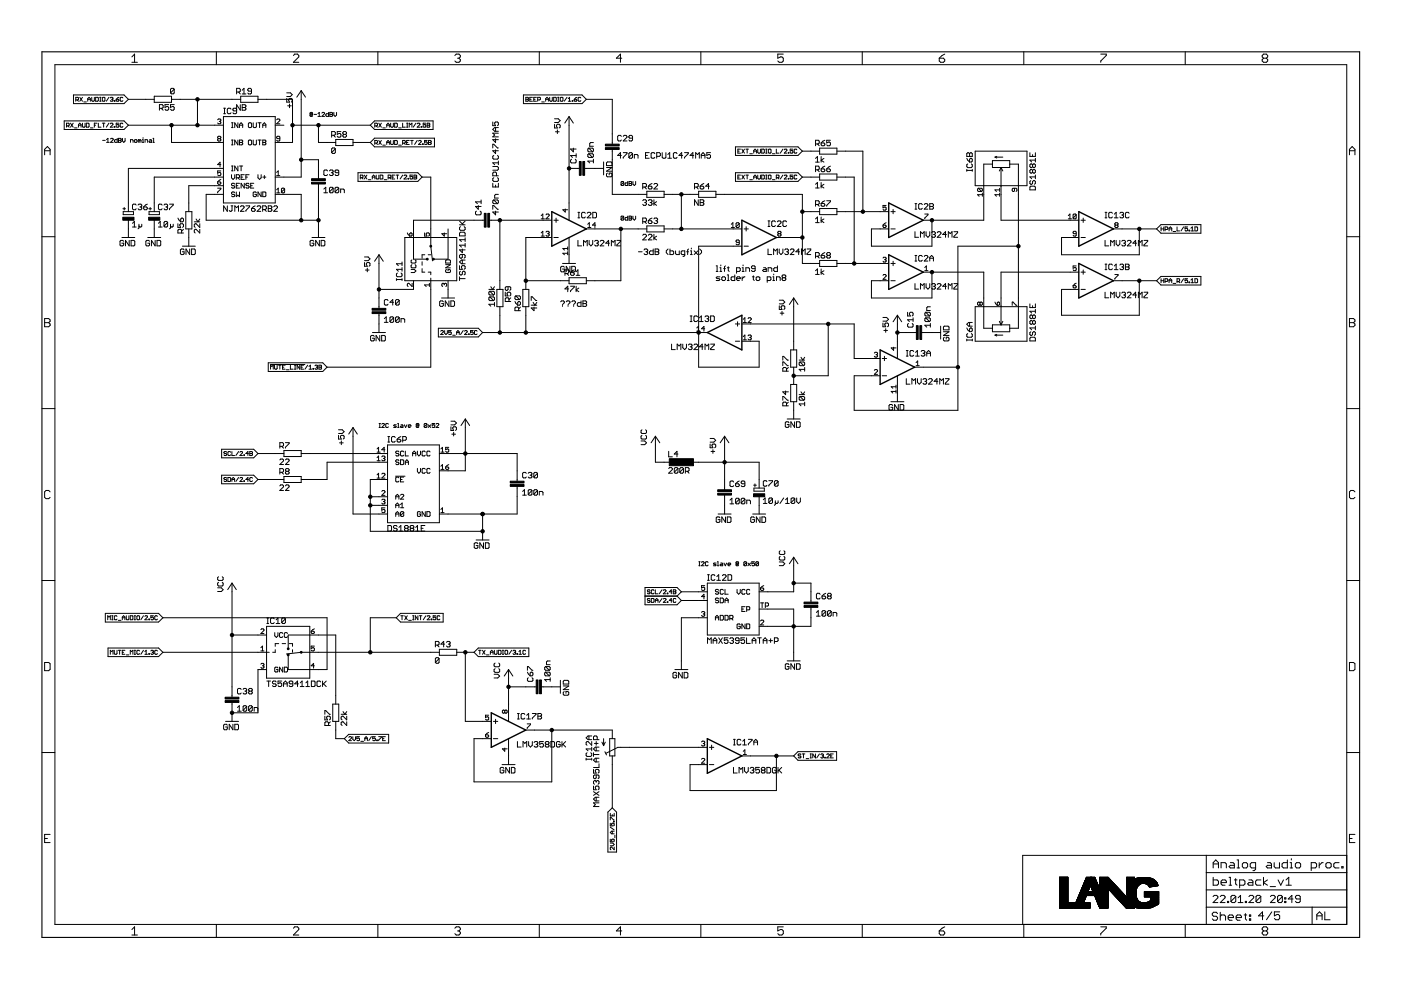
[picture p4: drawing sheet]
<svg xmlns="http://www.w3.org/2000/svg" width="297mm" height="210mm" viewBox="0 0 297 210" stroke-linecap="round" stroke-linejoin="round" font-family="sans-serif">
<g fill="none" stroke="#000" stroke-width=".21">
<path d="M11.6 13.7h273.9v182.3h-273.9zM28 12.1l.5-.6v1.7M28 13.2h1.1M36.9 18.9l-.2-.2h-.3l-.2 .2v.8M36.9 18.9v.8l-.2 .2h-.3l-.2-.2M36.9 18.9l-.7 .8M45.9 11v2.7M50.2 19.5h.6l.1-.2v-.4l-.1-.2h-.6v1.2M50.6 19.5l.3 .4M51.4 19.1l.3-.4v1.2M51.4 19.9h.7M53.3 19.3h-.6l-.2-.2 .2-.4h.4l.2 .2v.8l-.2 .2h-.4l-.2-.2"/>
<path d="M60.8 19.7h.8l.4 .4-.4 .4h-.8M62.2 11.8l.3-.3h.6l.3 .3v.3l-1.2 1.1h1.2M63.9 19.2v18.3h-5.5M63.9 19.2l.9 1.4M63.9 19.2l-1 1.4M80.1 11v2.7M96.4 11.8l.3-.3h.6l.3 .3v.3l-.3 .2M97 12.3h.3M97.3 12.3l.3 .3v.3l-.3 .3h-.6l-.3-.3M114.3 11v2.7M131.8 12.3h-1.1l.9-.8v1.7M148.6 11v2.7"/>
<path d="M166.1 11.5h-1.2v.8l.6-.2h.3l.3 .2v.6l-.3 .3h-.6l-.3-.3M182.8 11v2.7M199.1 12.3h.9l.3 .3v.3l-.3 .3h-.6l-.3-.3zM200.3 11.5l-1.2 .8M217.1 11v2.7M233.4 11.5h1.1v.3l-1.1 1.1v.3M251.3 11v2.7M267.9 12.3l-.3-.2v-.3l.3-.3h.6l.3 .3v.3l-.3 .2M267.9 12.3l-.3 .3v.3l.3 .3h.6l.3-.3v-.3l-.3-.3M267.9 12.3h.6M9.5 32h1.1M9.5 32.8v-1.1l.6-.6 .5 .6v1.1"/>
<path d="M13.6 25.6h12.7l.9 .9-.9 1h-12.7zM14.1 26.7h.4l.2-.4-.2-.2h-.4v.9M14.4 26.7l.3 .3M14.9 26.1l.6 .9M15.5 26.1l-.6 .9M15.6 20.1h10.7l.9 1-.9 .9h-10.7zM15.8 27.1h.5M16.1 21.2h.4l.1-.4-.5-.2v.9M16.3 21.2l.3 .3M16.6 26.5h.6M16.6 27v-.6l.3-.3 .3 .3v.6M16.9 20.6l.6 .9"/>
<path d="M17.5 20.6l-.6 .9M17.5 26.1l.1 .9 .4-.2v-.7M17.8 21.6h.5M18.3 26.1h.4l.2 .2v.5l-.2 .2h-.4zM18.6 21.1h.6M18.6 21.5v-.6l.3-.3 .3 .3v.6M19.2 27.1h.5M19.5 20.6v.7l.1 .2 .4-.2v-.7M20 26.5h.3M20.3 20.6l.5 .2v.5l-.1 .2h-.4zM20.6 26.1h-.6v.9M20.8 26.1v.9h.6"/>
<path d="M21.1 20.6h.3M21.1 21.5h.3M21.3 20.6v.9M21.7 26.1h.5M21.8 29.8h.5M21.8 20.6l.4 .2-.1 .7-.4-.2zM22 26.1v.9M22.6 29.6l.3-.3v.9M22.6 30.2h.6M23.1 20.6l-.6 .9M23.1 26.1l-.6 .9M23.4 20.8l.4-.2 .1 .2-.1 .3"/>
<path d="M23.4 26.3l.1-.2 .4 .2-.5 .7h.5M23.4 29.5l.2-.2 .4 .2-.6 .7h.6M23.7 21.1h.1M23.8 21.1l.1 .1-.1 .3-.4-.2M24.2 21.3l.2 .2zM24.2 26.8l.2 .2zM24.6 21.1h.5l.1 .2-.4 .2zM24.8 29.3v.9h-.4l-.1-.4 .1-.2h.4M25.1 29.8h.4M25.1 29.3l.6 .2-.2 .3 .2 .2-.2 .2h-.4zM25.2 20.6l-.6 .5M25.2 26.1h-.6v.4l.3-.1 .3 .1-.1 .5-.5-.2"/>
<path d="M26 29.3v.6l.2 .3 .3-.3v-.6M26.1 26.3l-.2-.2-.4 .2v.5l.1 .2 .5-.2M26.1 20.8l-.2-.2-.4 .2v.5l.1 .2 .5-.2M27.2 26.5h20.2M27.2 21.1h5.5M27.7 30.2v-.6l.5 .2v.4M28.5 29.8l.4-.2 .2 .4-.5 .2zM29.6 29.8l-.3-.2v.6M29.6 29.8v.4M29.6 29.8l.2-.2 .1 .2v.4M30.2 29.6h.1v.6M30.2 30.2h.3"/>
<path d="M30.3 29.2v.1M30.8 30.2v-.6h.4l.1 .6M31.7 29.6l.5 .2v.4h-.5l-.1-.2 .1-.1h.5M32.4 29.3h.2v.9M32.4 30.2h.3M32.7 20.4h3.7v1.3h-3.7zM33.8 23h.6l.2-.2v-.4l-.2-.2h-.6v1.2M34.2 23l.4 .4M35.8 22.2h-.8v.6l.4-.2 .4 .2v.4l-.2 .2h-.4l-.2-.2M36.4 26.5v3.7h11M36.4 21.1h14.6M36.9 22.2h-.7v.6l.4-.2 .3 .2v.4l-.2 .2h-.3l-.2-.2"/>
<path d="M41.9 21.1v5.4M46.1 38.6h.6l.1 .3-.1 .2h-.4l-.2-.2zM46.1 39.9h.7l-.7 1M46.1 25.4l.2-.2h.4l.1 .2-.1 .3M46.3 29.4l-.2-.2 .2-.3h.4l.1 .2-.1 .3M46.3 29.4l-.2 .2 .2 .3h.4l.1-.2-.1-.3M46.3 29.4h.4M46.5 25.7h.2M46.7 25.7l.1 .2-.1 .3h-.4l-.2-.1M46.8 36.2h-.7v.5l.4-.1 .3 .1v.4l-.1 .1h-.4l-.2-.1M46.8 34.9h-.7l.6-.5v1M46.8 38.1l-.7 .5"/>
<path d="M47.4 37.5h-14.7v7.4M47.4 39.4h-7.4v5.5M47.4 35.7h-20.2v9.2M47.4 24.7h11v18.3h-11zM47.4 24.1h.4M47.4 22.9h.4M47.6 22.9v1.2M49 23.1l-.2-.2h-.4l-.2 .2v.8l.2 .2h.4l.2-.2M49.1 37v.7l.3 .3 .4-.3v-.7M49.1 27.1h.3M49.1 35.2h.3M49.1 26h.3"/>
<path d="M49.1 30.7h.3M49.1 29.7h.3M49.1 36.2h.3M49.3 26v1.1M49.3 29.7v1M49.3 35.2v1M49.8 39l-.2-.1h-.3l-.2 .1 .2 .4h.3l.2 .1-.2 .4h-.3l-.2-.2M50.1 37.7h.5l.2-.2v-.3l-.2-.2h-.5v1M50.1 39.4h.3M50.2 23.1l-.2-.2h-.4l-.2 .2 .2 .4h.6M50.4 26v1.1l-.6-1.1v1.1M50.4 29.7v1l-.6-1v1"/>
<path d="M50.4 35.2v1l-.6-1v1M50.4 37.7l.4 .3M50.8 38.9h-.7v1h.7M50.8 30.2h.5M50.8 35.2h.7M50.8 27.1v-.7l.3-.4 .4 .4v.7M50.8 29.7h.5l.2 .2-.2 .3 .2 .3-.2 .2h-.5zM50.8 26.5h.7M50.9 22.2v1.2l-.7-1.2v1.7l-.2 .2h-.4l-.2-.2M51 20.4h3.7v1.3h-3.7zM51.1 37.5h.4M51.1 35.2v1"/>
<path d="M51.4 22.2h.5l.2 .2-.2 .4 .2 .4-.2 .2h-.5zM51.4 22.8h.5M51.8 37h-.7v1h.7M51.8 38.9v1l-.7-1v1M52.1 37.5h.4M52.8 39l-.2-.1h-.3l-.2 .1 .2 .4h.3l.2 .1-.2 .4h-.3l-.2-.2M52.8 37h-.7v1M52.8 26h.4l.1 .2v.7l-.1 .2h-.4l-.1-.2v-.7zM52.8 29.7h.4l.1 .2v.6l-.1 .2h-.4l-.1-.2v-.6zM53.1 39.4h.4M53.7 26v.9l.1 .2h.4l.2-.2v-.9M53.7 29.7v.8l.1 .2h.4l.2-.2v-.8"/>
<path d="M53.8 38.9h-.7v1h.7M54.7 21.1h7.3v9.1h-3.6M54.7 26h.7M54.7 29.7h.7M54.7 37v.7l.3 .3 .4-.3v-.7M55 26v1.1M55 29.7v1M55.7 27.1v-.7l.3-.4 .4 .4v.7M55.7 29.7h.5l.2 .2-.2 .3 .2 .3-.2 .2h-.5zM55.7 30.2h.5M55.7 37.5h.7M55.7 26.5h.7"/>
<path d="M56 37.2v.7M58.4 26.5h1.8M58.7 25.4l.1-.2h.4l.1 .2-.6 .8h.6M58.7 37.2h.6M58.7 36.6l.3-.4v1M59.3 29.4h-.5l-.1-.2 .1-.3h.4l.1 .2v.6l-.1 .2h-.4l-.1-.2M60.8 20.9v.8h.6l-.2-.4 .2-.4h.4l.2 .2v.3l-.2 .3M61 22.4h.8M61.4 22.1v.7M62 26.5h16.5M63.9 33.9h3.6v4M65.9 24.1h.2v.3h-.2z"/>
<path d="M66.1 24.4l.2-.4-.4-.2-.2 .2v.5l.2 .2 .4-.2M66.6 24.3h.5M67.4 24.1l.3-.3v.9M67.4 24.7h.6M67.5 26.5v3.7h3.7M67.5 39v11.4M68.2 24l.2-.2 .4 .2-.6 .7h.6M69.4 36.2l-.1-.2h-.4l-.2 .2v.8l.2 .2h.4l.1-.2M69.7 23.8v.9h-.5l-.1-.2 .1-.4h.5M69.8 36.2l.2-.2h.4l.2 .2-.2 .4M69.9 23.8h.5l.1 .2-.1 .3 .1 .2-.1 .2h-.5zM69.9 24.3h.5"/>
<path d="M70.3 36.6h.1M70.3 28.7h.6l.2-.2v-.4l-.2-.2h-.6v1.2M70.4 36.6l.2 .2-.2 .4h-.4l-.2-.2M70.6 39.9v.8l-.2 .2h-.4l-.2-.2M70.6 39.9l-.2-.2h-.4l-.2 .2v.8M70.6 39.9l-.8 .8M70.7 28.7l.4 .4M70.8 23.8v.6l.3 .3 .3-.3v-.6M71.1 31.6l-.2-.2h-.4l-.2 .2v.7M71.1 31.6v.7l-.2 .2h-.4l-.2-.2M71.1 31.6l-.8 .7M71.2 29.6h3.6v1.3h-3.6z"/>
<path d="M71.8 39.9v.8l-.2 .2h-.4l-.2-.2M71.8 39.9l-.2-.2h-.4l-.2 .2v.8M71.8 36.6h-.6l-.2-.2 .2-.4h.4l.2 .2v.8l-.2 .2h-.4l-.2-.2M71.8 39.9l-.8 .8M72.3 27.9h-.8v.6l.4-.2 .4 .2v.4l-.2 .2h-.4l-.2-.2M72.9 28.5l-.2-.2 .2-.4h.4l.2 .2-.2 .4M72.9 28.5l-.2 .2 .2 .4h.4l.2-.2-.2-.4M72.9 28.5h.4M74.8 30.2h3.7M75.9 36.6h12.7l.9 .9-.9 1h-12.7zM76.4 37.7h.4l.2-.4-.6-.2v.9M76.7 37.7l.3 .3"/>
<path d="M77.2 37.1l.6 .9M77.8 37.1l-.6 .9M78.1 38.1h.5M78.9 38v-.6l.3-.3 .3 .3v.6M78.9 37.5h.6M79.4 29.3h12.7v1.8h-12.7l-.9-.9zM79.4 25.6h12.4v1.9h-12.4l-.9-1zM79.5 26.7h.4l.1-.4-.1-.2h-.4v.9M79.5 30.4h.4l.1-.2-.1-.4h-.4v.8M79.7 30.4l.3 .2M79.7 26.7l.3 .3M79.8 37.1v.7l.1 .2 .4-.2v-.7"/>
<path d="M80.3 29.8l.6 .8M80.3 26.1l.6 .9M80.6 37.1l.6 .2v.5l-.2 .2h-.4zM80.9 29.8l-.6 .8M80.9 26.1l-.6 .9M81.2 27.1h.5M81.2 30.8h.5M81.4 38.1h.6M82 30.2h.5M82 26.5h.5M82 27v-.6l.3-.3 .2 .3v.6M82 30.6v-.5l.3-.3 .2 .3v.5"/>
<path d="M82.3 37.7h.4l.2-.4-.6-.2v.9M82.6 37.7l.3 .3M82.8 26.1v.7l.2 .2 .4-.2v-.7M82.8 29.8v.7l.2 .1 .4-.1v-.7M83.1 37.5h.3M83.7 26.1h.4l.1 .2v.5l-.1 .2h-.4zM83.7 29.8h.4l.1 .1v.6l-.1 .1h-.4zM83.7 37.1h-.6v.9h.6M84 37.1h.5M84.3 37.1v.9M84.5 27.1h.6M84.5 30.8h.6"/>
<path d="M85.4 30.4h.4l.1-.2-.1-.4h-.4v.8M85.4 26.1v.9h.5M85.4 37.1l-.6 .9M85.6 30.4l.3 .2M85.7 37.3l.1-.2 .4 .2-.5 .7h.5M86.2 30.2h.3M86.2 26.1h.3M86.2 27h.3M86.3 26.1v.9M86.5 37.8l.2 .2zM86.8 27v-.9l.3 .3 .2-.3v.9M86.8 29.8h-.6v.8h.6"/>
<path d="M87.1 29.8h.5M87.3 29.8v.8M87.5 37.1h-.6v.4l.3-.1 .3 .1-.1 .5-.5-.2M87.8 37.5h.4M87.8 37.1l.5 .2-.1 .2 .1 .3-.1 .2h-.4zM88.2 26.1l-.6 .9M88.5 29.8l-.6 .8M88.5 26.3l.1-.2 .4 .2-.5 .7h.5M88.7 29.9l.2-.1 .4 .1-.6 .7h.6M89.3 26.8l.2 .2zM89.5 37.5h1.8v14.7l.4 3.1M89.6 30.5l.1 .1z"/>
<path d="M90.3 26.1h-.6v.4l.4-.1 .2 .4-.2 .2-.4-.2M90.6 26.5h.4M90.6 29.8h-.6v.4l.3-.1 .3 .1-.2 .4-.4-.1M90.6 26.1h.4l.1 .2-.1 .7h-.4zM90.8 29.8h.5l.1 .1-.1 .3 .1 .3-.1 .1h-.5zM90.8 30.2h.5M104.5 31.4v-.8h.2l.8 .8h.2M104.5 25.9v.7h.6l-.2-.3 .2-.4h.4l.2 .2v.4l-.2 .1M104.5 38.9v.7h1.2v-.7M104.5 35.3h1l.2 .2v.4l-.2 .2h-1M104.7 33l-.2 .1v.4l.2 .2h.8l.2-.2v-.4l-.2-.1M104.7 37.7l-.2 .2v.4l.2 .2h.8l.2-.2v-.4l-.2-.2"/>
<path d="M105.1 27.1v.7M105.1 29.4v.8l-.6-.6h1.2M105.1 31.8v.8l-.6-.6h1.2M105.1 39.2v.4M105.3 37.3v-.6l-.2-.2h-.4l-.2 .2v.6h1.2M105.7 34.1v.8M105.7 34.5h-1.2l.4 .4M105.7 28.2h-1.2l.4 .4-.4 .4h1.2M105.7 27.1h-.8l-.4 .3 .4 .4h.8M111 20.1h12.4l.9 1-.9 .9h-12.4zM111.5 20.6l.5 .2-.1 .7h-.4zM111.5 21.1h.4"/>
<path d="M112.3 21.1h.3M112.9 20.6h-.6v.9h.6M113.2 21.1h.3M113.7 20.6h-.5v.9h.5M114 21.2h.4l.2-.4-.6-.2v.9M114.9 21.6h.5M115.7 21.1h.6M115.7 21.5v-.6l.3-.3 .3 .3v.6M116.5 20.6v.7l.2 .2 .4-.2v-.7M117.4 20.6l.5 .2-.1 .7h-.4zM117.6 26.4v.7h.6l-.2-.3 .2-.4h.4l.2 .2v.3l-.2 .2M117.6 25.2h.8l.4 .4-.4 .4h-.8"/>
<path d="M117.8 27.9h.8M118.2 27.5v.8M118.2 20.6h.3M118.2 21.5h.3M118.4 20.6v.9M118.8 20.8l.1-.2 .5 .2v.5l-.2 .2-.4-.2zM120.2 20.6l-.6 .9M120.5 21.5h.5M120.5 20.9l.3-.3v.9M120.6 24.7v22M120.6 35.7h2.3M120.6 24.7l1 1.4"/>
<path d="M120.6 24.7l-.9 1.4M121.2 33.8l-.2 .2v.4l.2 .1h.8l.2-.1v-.4l-.2-.2M121.3 21.3l.2 .2zM121.6 31.4v.8l-.6-.6h1.2M121.8 21.1h.4l.1 .2-.4 .2zM122.2 32.6v.8M122.2 33h-1.2l.4 .4M122.3 20.6l-.5 .5M123.1 20.8l-.1-.2-.4 .2v.5l.1 .2 .4-.2M124 35.7h4M124.3 21.1h5.5v9.5M124.8 31.4h.8l.2 .2v.4l-.2 .2"/>
<path d="M124.8 32.6h.8l.2 .2v.4l-.2 .2M124.8 32.6l-.2 .2v.4l.2 .2h.8M124.8 31.4l-.2 .2v.4l.2 .2h.8M124.8 32.6l.8 .8M124.8 31.4l.8 .8M125.8 34.2h-1.2l.4 .3M125.8 33.8v.7M125.8 30.2h-.6l-.2 .2v.6h.8M128 34.3v2.8M128.6 35.5h1.2l-1.2 .8h1.2M128.8 36.7l-.2 .2v.4l.2 .2h.8l.2-.2v-.4l-.2-.2h-.4v.4M128.8 34.3h.8l.2 .2v.6h-1.2v-.6z"/>
<path d="M129.8 31.7v9.5h7.3M131.7 33h-.7l.6-.6v1.1M131.7 28.9l-.1-.2h-.5l-.1 .2v.8l.1 .2h.5l.1-.2M132.1 32.4h.8v.2l-.8 .8v.1M132.1 28.9l.2-.2h.4l.2 .2v.2l-.8 .8h.8M132.2 38.6l-.4-.1-.1 .7M132.2 38.6v.6l-.1 .1-.4-.1M132.2 38.6l-.5 .6M133.1 38.5v.8h-.4l-.2-.4 .6-.1M133.4 38.5l.5 .1-.1 .3 .1 .3-.1 .1h-.4zM133.4 38.9h.4M134.1 32.6l-.2-.2h-.4l-.2 .2v.8"/>
<path d="M134.1 29.3h-.6l-.2-.2 .2-.4h.4l.2 .2v.8l-.2 .2h-.4l-.2-.2M134.1 32.6v.8l-.2 .1h-.4l-.2-.1M134.1 32.6l-.8 .8M134.2 38.5v.6l.3 .2 .3-.2v-.6M134.5 33.5v-.7h.6l.2 .2v.5M136.3 39.7h.6l.2-.2v-.4l-.2-.2h-.6v1.2M136.7 39.7l.4 .4M136.9 33h.4M137.5 39.5h.5l.2 .4-.2 .2h-.4l-.1-.2zM137.6 32.4h-.7v1.1h.7M138.2 38.9l-.7 .6M138.6 39.1l.2-.2h.4l.2 .2v.2l-.8 .8h.8"/>
<path d="M138.8 32.6l-.2-.2h-.4l-.2 .2v.8l.2 .1h.4l.2-.1M139.2 33.1h.6l.2-.1v-.4l-.2-.2h-.6v1.1M140.4 32.4v1l.2 .1h.4l.2-.1v-1M141.6 33.5h.8M141.6 32.8l.4-.4v1.1M143.6 32.6l-.2-.2h-.4l-.2 .2v.8l.2 .1h.4l.2-.1M144.7 33h-.7l.5-.6v1.1M145.1 32.4h.8v.2l-.8 .8v.1M147.1 33h-.8l.6-.6v1.1M147.3 39.7h.5l.2-.2v-.4l-.2-.2h-.5v1.2M147.5 33.5v-1.1l.4 .4 .4-.4v1.1M147.7 39.7l.3 .4"/>
<path d="M148.4 39.5h.6l.2 .4-.2 .2h-.4l-.2-.2zM148.7 33.5v-.7l.4-.4 .4 .4v.7M148.7 33h.8M149.2 38.9l-.8 .6M150.4 39.5h-.8l.6-.6v1.2M150.6 32.4h-.7v.6l.3-.2 .4 .2v.4l-.2 .1h-.3l-.2-.1M155.9 36.6h13.3l.9 .9-.9 1h-13.3zM155.9 31.1h13.3l.9 .9-.9 1h-13.3zM156.4 37.5h.3M156.4 32h.3M157 37.1h-.6v.9h.6M157 31.6h-.6v.9h.6"/>
<path d="M157.3 31.6l.5 .9M157.3 37.1l.5 .9M157.8 31.6l-.5 .9M157.8 37.1l-.5 .9M158.1 37.1h.6M158.1 31.6h.6M158.4 31.6v.9M158.4 37.1v.9M159 32.6h.5M159 38.1h.5M159.8 37.5h.6M159.8 32.5v-.6l.3-.3 .3 .3v.6"/>
<path d="M159.8 38v-.6l.3-.3 .3 .3v.6M159.8 32h.6M160.7 31.6v.7l.1 .2 .4-.2v-.7M160.7 37.1v.7l.1 .2 .4-.2v-.7M161.5 37.1l.6 .2-.2 .7h-.4zM161.5 31.6h.4l.2 .2-.2 .7h-.4zM162.3 37.1h.3M162.3 38h.3M162.3 31.6h.3M162.3 32.5h.3M162.5 31.6v.9M162.5 37.1v.9"/>
<path d="M162.9 31.8l.1-.2 .5 .2v.5l-.2 .2-.4-.2zM162.9 37.3l.1-.2 .5 .2v.5l-.2 .2-.4-.2zM163.7 32.6h.6M163.7 38.1h.6M164.6 37.7h.4l.2-.4-.6-.2v.9M164.6 31.6v.9h.6M164.9 37.7l.3 .3M166 31.6l-.6 .9M166 37.1l-.6 .9M166.3 37.3l.1-.2 .4 .2-.5 .7h.5M166.3 31.8l.1-.2 .4 .2-.5 .7h.5M167.1 32.3l.2 .2z"/>
<path d="M167.1 37.8l.2 .2zM168.1 31.6h-.6v.4l.3-.1 .3 .1-.1 .5-.5-.2M168.1 37.1h-.6v.4l.3-.1 .3 .1-.1 .5-.5-.2M169 37.3l-.2-.2-.4 .2v.5l.1 .2 .5-.2M169 31.8l-.2-.2-.4 .2v.5l.1 .2 .5-.2M170.1 37.5h3.7M170.1 32h3.7M172.9 33.6l.4-.4v1.2M172.9 39.1l.4-.4v1.2M172.9 39.9h.8M172.9 34.4h.8M172.9 30.5h.6l.2-.2v-.4l-.2-.2h-.6v1.2"/>
<path d="M172.9 36h.6l.2-.2v-.4l-.2-.2h-.6v1.2M173.3 36l.4 .4M173.3 30.5l.4 .4M173.8 31.4h3.6v1.3h-3.6zM173.8 36.9h3.6v1.3h-3.6zM174.1 30.3h.6l.2 .4-.2 .2h-.4l-.2-.2zM174.1 33.2v1.2M174.1 35.8h.6l.2 .4-.2 .2h-.4l-.2-.2zM174.1 38.7v1.2M174.7 39.1l-.6 .4 .6 .4M174.7 33.6l-.6 .4 .6 .4M174.9 35.2l-.8 .6"/>
<path d="M174.9 29.7l-.8 .6M175.3 35.8h.6l.2 .4-.2 .2h-.4l-.2-.2zM176.1 29.7h-.8v.6l.4-.2 .4 .2v.4l-.2 .2h-.4l-.2-.2M176.1 35.2l-.8 .6M177.4 37.5h3.7v18.4M177.4 32h5.5v12.9M205 32.6l.2-.2 .4 .2 .4-.2 .1 .2v.6h-1.1zM205 36.1h1.1M205 35.9v.4M205 33.6l.6 .8M205.2 34.8l-.2 .1v.4l.2 .2h.8l.1-.2v-.4l-.1-.1M205.6 33.8l.2-.2 .3 .2v.4l-.1 .2h-.4z"/>
<path d="M205.6 32.6v.6M206.1 35.9v.4M206.8 32h10.9v7.4h-10.9zM207.4 39.9h.7l.2 .2v.3l-.2 .2M207.4 39.9l-.1 .2v.3l.1 .2h.7M207.4 39.9l.7 .7M210.4 34.1h3.7v1.4h-3.7zM210.4 34.8h-1.8v11.9h-12.9M211 33.3h1.6M211 33.3l.3 .2M211.3 33.1l-.3 .2M211.9 39.9v.7"/>
<path d="M212.2 35.5v11.2h16.5M212.2 35.5l-.3 .8M212.2 35.5l.4 .8M214.1 34.8h1.8v34.8h-1.8M215.1 39.9v.5l-.2 .2-.3-.2v-.3l.2-.2h.6l.2 .2v.3l-.2 .2M218.4 39.7l.1-.2h.8l.2 .2v.6h-1.1zM218.4 32.4v.8h1.1v-.8M218.5 38.3l-.1 .2v.4l.1 .2 .4-.2v-.4l.4-.2 .2 .2v.4l-.2 .2M218.9 36.1l-.2-.2-.3 .2v.4l.1 .2 .4-.2M218.9 36.1l.2-.2 .4 .2v.4l-.2 .2-.4-.2M218.9 34.9l-.2-.1-.3 .1v.4l.1 .2 .4-.2M218.9 34.9l.2-.1 .4 .1v.4l-.2 .2-.4-.2"/>
<path d="M218.9 32.8v.4M218.9 34.9v.4M218.9 36.1v.4M219.5 33.6v.8M219.5 37.1v.8M219.5 37.5h-1.1l.3 .4M219.5 34h-1.1l.3 .4M286.1 32h1.2M286.1 32.8v-1.1l.6-.6 .6 .6v1.1M8.9 50.2h2.7M25.8 50.4h2.8M26.1 44.3h.5"/>
<path d="M26.1 44.9h2.2v.6h-2.2zM26.2 51.2l-.2-.2h-.4l-.2 .2v.7l.2 .2h.4l.2-.2v-.3h-.4M26.3 44v.5M27.2 46.7v3.7M27.4 51v1.1l-.8-1.1v1.1M27.8 51h.6l.2 .2v.7l-.2 .2h-.6zM28.1 47.3l.4-.4v1.2M28.1 48.1h.8M28.9 43.5l-.2-.2h-.4l-.2 .2v.8l.2 .2h.4l.2-.2M29.3 43.5l.2-.2h.4l.2 .2-.2 .4M29.5 47.5v.8l-.2 .2M29.7 43.9h.2"/>
<path d="M29.9 43.9l.2 .2-.2 .4h-.4l-.2-.2M30.1 47.5v.4l-.2 .2-.4-.2M30.5 43.9h.5l.2 .4-.2 .2h-.4l-.1-.2zM31.2 43.3l-.7 .6M31.3 50.4h2.8M31.5 44.3h.6M31.6 44.9h2.2v.6h-2.2zM31.7 51.2l-.2-.2h-.4l-.2 .2v.7l.2 .2h.4l.2-.2v-.3h-.4M31.8 44v.5M32.7 46.7v3.7M32.9 51v1.1l-.8-1.1v1.1M33.3 51h.6l.2 .2v.7l-.2 .2h-.6z"/>
<path d="M33.6 48.1h.8M33.6 47.3l.4-.4v1.2M34.4 43.5l-.2-.2h-.4l-.2 .2v.8l.2 .2h.4l.2-.2M34.8 43.5l.2-.2h.3l.2 .2-.2 .4M35.2 43.9h.1M35.3 43.9l.2 .2-.2 .4h-.3l-.2-.2M35.5 47.2v.7l-.2 .2h-.3l-.2-.2M35.5 47.2l-.2-.3h-.3l-.2 .3v.7M35.5 47.2l-.7 .7M35.9 43.3h.8v.2l-.8 .8v.2M36.2 47.5v.8l-.3 .2M36.7 47.5v.4l-.2 .2-.3-.2"/>
<path d="M37.7 47.4v.8h.6l-.2-.4 .2-.4h.4l.2 .2v.4l-.2 .2M37.7 46.2l.6 .8M38.3 46.4l.4-.2 .2 .2v.4l-.2 .2h-.4zM38.5 49.4v-.6l-.2-.2h-.4l-.2 .2v.6h1.2M38.7 52.2h2.7M38.9 48.6l-.4 .4M39 53l-.2-.2h-.3l-.3 .2v.8l.3 .2h.3l.2-.2v-.4h-.3M39.4 44.9h1.3v3.6h-1.3zM40 48.5v3.7M40.2 52.8v1.2l-.8-1.2v1.2M40.6 52.8h.6l.2 .2v.8l-.2 .2h-.6zM41.2 47h1.2"/>
<path d="M41.6 46.4l.4 .6 .4-.6M42.4 47.4v.8l-.8-.8-.4 .2v.4l.2 .2M42.4 48.6v.8l-.8-.8-.4 .2v.4l.2 .2M47.4 41.2h-3.7v5.5h23.8M48.2 43.6v1.2l-.8-1.2v1.2M49 43.6h.4M49.2 43.6v1l-.2 .2-.4-.2M49.8 40.9l-.2-.2h-.3l-.2 .3 .2 .2h.3l.2 .3-.2 .2h-.3l-.2-.2M49.8 44.8v-1.2l.4 .4 .4-.4v1.2M50.1 40.7v1l.3-.3 .4 .3v-1M51 43.8l.2-.2h.3l.3 .2v.2l-.8 .8h.8M52.1 43.6h.8v.2l-.8 .8v.2"/>
<path d="M53.3 44.2h.6l.2 .4-.2 .2h-.4l-.2-.2zM54.1 43.6l-.8 .6M54.4 40.9l-.2-.2h-.4l-.1 .2v.6l.1 .2h.4l.2-.2v-.3h-.4M54.5 43.8l.2-.2h.4l.2 .2v.2l-.8 .8h.8M55.4 40.7v1l-.7-1v1M55.7 44.4h.6l.2-.2v-.4l-.2-.2h-.6v1.2M55.7 40.7h.5l.2 .2v.6l-.2 .2h-.5zM56.1 44.4l.4 .4M56.9 43.6h.5l.2 .2-.2 .4 .2 .4-.2 .2h-.5zM56.9 44.2h.5M58 43.8l.3-.2h.3l.2 .2v.2l-.8 .8h.8M58.4 41.2h5.5v5.5"/>
<path d="M58.7 40.2l.3-.3v1M58.7 40.9h.6M60.3 40.1l-.1-.2h-.4l-.1 .2v.6M60.3 40.1v.6l-.1 .2h-.4l-.1-.2M60.3 40.1l-.6 .6M66.1 50.4h2.8M66.5 51.2l-.2-.2h-.4l-.2 .2v.7l.2 .2h.4l.2-.2v-.3h-.4M67.7 51v1.1l-.8-1.1v1.1M68.1 51h.6l.2 .2v.7l-.2 .2h-.6zM68.7 40.1l.4-.4v1.2M68.7 40.9h.7M72.2 40.9v-.8h.6l.2 .2v.6"/>
<path d="M77.3 55.7v.8h.6l-.2-.4 .2-.4h.4l.1 .2v.4l-.1 .2M77.3 54.5h.8l.3 .4-.3 .4h-.8M77.5 57.3h.8M77.9 56.9v.7M80.3 54v11.4M80.3 54l1 1.4M80.3 54l-.9 1.4M84.1 59.3h1.1M84.1 59.1v.4M84.2 57.9l-.1 .2v.4l.1 .2h.8l.2-.2v-.4l-.2-.2M85.2 57.1h-1.1l.4 .4M85.2 55.9h-1.1l.4 .4"/>
<path d="M85.2 55.5v.8M85.2 56.7v.8M85.2 59.1v.4M85.8 50.4h11v9.1h-11zM86.4 49.4l.5 .7M86.9 49.6l.3-.2 .2 .2v.3l-.2 .2h-.3zM87.2 57.1h.6l.4 .3-.4 .4h-.6M87.3 55.1l-.1 .2v.3l.1 .2h.7l.2-.2v-.3l-.2-.2M87.3 56.1l-.1 .2v.3l.1 .2h.7l.2-.2v-.3l-.2-.2M87.7 59.5v1.9h-7.4M89.5 55.5v.7M89.5 57v.7h.6"/>
<path d="M90 49.4v.7h.5l-.1-.4 .1-.3h.4l.1 .2v.3l-.1 .2M90.1 54h-.6v.8M90.8 57.7h.5v.6M90.8 54h.5M91.3 59v18.9h-22M94.2 49.4v.7l-.5-.5h1M94.5 56.1h1l-1 .7h1M94.5 55.3l.2-.2h.6l.2 .2v.5h-1zM94.7 57.1l-.2 .2 .2 .5h.6l.2-.2-.2-.5h-.3v.3M95 48.5v6.4h-3.1M95 59.5v3.7M97.4 59.1h1.2"/>
<path d="M97.4 56.3v.8h.6l-.2-.4 .2-.4h.4l.2 .2v.4l-.2 .2M97.4 58.7v.8M97.4 47.7h1.2M97.4 46.9l.8 .8M97.6 48l-.2 .3v.3l.2 .2h.8l.2-.2v-.3l-.2-.3M97.6 49.2h.8l.2 .2v.6h-1.2v-.6zM97.6 57.5l-.2 .2v.4l.2 .2 .4-.2v-.4l.2-.2 .4 .2v.4l-.2 .2M98 54v.5l-.2 .2-.4-.2v-.3l.2-.2h.8l.2 .2v.3l-.2 .2M98 52.8v.8l-.6-.6h1.2M98 55.1v.8M98.6 50.4v.8M98.6 51.6v.8"/>
<path d="M98.6 55.1h-.8l-.4 .4 .4 .4h.8M98.6 52h-1.2l.4 .4M98.6 50.8h-1.2l.4 .4M98.6 46.9l-.6 .6M101 44.8l-.2 .2v.4l.2 .2h.8l.2-.2v-.4l-.2-.2M101.4 43.6v.8l-.6-.6h1.2M102 42.4v.8M102 42.8h-1.2l.4 .4M102.7 46.7h-15v8.2h2.9M103.8 46.7h13.2M104.5 44.4v-.8h.2l.8 .8h.2M104.7 42.4l-.2 .2v.4l.2 .2h.8"/>
<path d="M104.7 42.4h.8l.2 .2v.4l-.2 .2M104.7 42.4l.8 .8M105.1 44.8v.8l-.6-.6h1.2M105.7 41.2h-.6l-.2 .2v.6h.8M106 46.7v14.7M111.5 59.5h9.1M114.7 50.1h.7M114.7 46.4h.7M114.7 49.4l.4-.4v1.1M114.7 45.7l.4-.3v1M115.8 49.2l.1-.2h.4l.1 .2-.1 .4M115.8 45.6l.1-.2h.4l.1 .2-.6 .8h.6"/>
<path d="M116.1 49.6h.2M116.3 49.6l.1 .1-.1 .4h-.4l-.1-.2M117 50.4h-5.5v11M117.4 50.4h1M117.4 46.7h1M117.9 46.2v1M119.3 55.9h2.7M119.7 56.7l-.2-.2h-.4l-.2 .2v.7l.2 .2h.4l.2-.2v-.4h-.4M119.8 58h.6l.2-.2v-.4l-.2-.2h-.6v1.2M119.8 44.3v.7l-.5-.5h1.1M120.2 58l.4 .4M120.4 52.3v.7"/>
<path d="M120.4 53.4v.6M120.4 53.7h-1.1l.4 .3M120.4 52.7h-1.1l.4 .3M120.6 58.9h3.7v1.3h-3.7zM120.6 50.4v5.5M120.8 56.5v1.1l-.7-1.1v1.1M121 57.8h.6l.2 .4-.2 .2h-.4l-.2-.2zM121.2 56.5h.6l.2 .2v.7l-.2 .2h-.6zM121.8 57.2l-.8 .6M122.2 57.6l.3-.4v1.2M122.2 58.4h.7M122.5 51v1.1h.8"/>
<path d="M122.5 46.2h.4M122.5 45h.4M122.7 45v1.2M123.7 52.1v-1.1l.4 .4 .4-.4v1.1M124.1 45.2l-.2-.2h-.4l-.2 .2v.8l.2 .2h.4l.2-.2M124.3 48.5h12.8M124.5 45.2l.2-.2h.4l.2 .2v.2l-.8 .8h.8M124.6 47.6l.3-.4v1M124.6 48.2h.7M124.9 51v.8l.4 .3 .4-.3v-.8M125.7 45h.6l.2 .2v.8l-.2 .2h-.6zM126.1 51.2l.2-.2h.4l.2 .2-.2 .4"/>
<path d="M126.3 47.7h-.7l.5-.5v1M126.5 51.6h.2M126.7 51.6l.2 .2-.2 .3h-.4l-.2-.2M127.3 51.2l.1-.2h.4l.2 .2v.2l-.7 .7h.7M129.2 51.6h-.8l.6-.6v1.1M129.6 52.1v-1.1l.4 .4 .4-.4v1.1M130.8 51h.8v.2l-.8 .7v.2h.8M131.6 48.5v11h-7.3M132.2 46l-.1 .7-.4-.2M132.2 46l-.1-.2-.4 .2v.5M132.2 46l-.5 .5M133.1 45.8v.9h-.4l-.2-.5 .2-.1h.4"/>
<path d="M133.4 45.8l.5 .2-.1 .2 .1 .3-.1 .2h-.4zM133.4 46.2h.4M134.2 45.8v.6l.3 .3 .3-.3v-.6M135.4 53.4h.7M136.3 49.9l.2-.2h.4l.2 .2v.2l-.8 .8h.8M136.3 42.5l.2-.1h.4l.2 .1-.2 .4M136.3 47h.6l.2-.2v-.4l-.2-.2h-.6v1.2M136.5 53l.2-.2h.4l.2 .2-.2 .4M136.7 42.9h.2M136.7 47l.4 .4M136.9 42.9l.2 .2-.2 .4h-.4l-.2-.2M136.9 53.4h.2"/>
<path d="M137.1 53.4l.2 .2-.2 .4h-.4l-.2-.2M137.1 47.9h3.7v1.3h-3.7zM137.1 40.6h3.7v1.2h-3.7zM137.5 49.9l.1-.2h.4l.2 .2v.2l-.7 .8h.7M137.5 42.5l.1-.1h.4l.2 .1-.2 .4M137.5 46.8h.5l.2 .4-.2 .2h-.4l-.1-.2zM137.8 42.9h.2M138 42.9l.2 .2-.2 .4h-.4l-.1-.2M138.2 46.2l-.7 .6M138.5 52.8v1.2h-.6l-.2-.2v-.4l.2-.2h.6M138.6 42.4v1.1M138.6 49.7v1.2"/>
<path d="M138.6 46.4l.2-.2h.4l.2 .2-.2 .4M138.9 52.8h.6l.2 .2-.2 .4 .2 .4-.2 .2h-.6zM138.9 53.4h.6M139 46.8h.2M139.2 50.1l-.6 .4 .6 .4M139.2 42.8l-.6 .3 .6 .4M139.2 46.8l.2 .2-.2 .4h-.4l-.2-.2M140.8 41.2h7.3M140.8 48.5h16.5M141.6 52.8l-.3 .4v.4l.3 .4M142 52.8v1.2h.6l.2-.2v-.4l-.2-.2h-.6M143.2 53.2v.6l.2 .2h.6v-.8"/>
<path d="M144.5 41.2v7.3M145.2 54h-.6l-.2-.2v-.4l.2-.2h.6v1l-.4 .2M145.6 53.4h.4M146 52.8l-.2 .2v1M146.4 54h.4M146.4 53.2h.2v.8M146.6 52.6v.2M147.2 53.2l.8 .8M148 53.2l-.8 .8M148 42.4v1.1l-.7-1.1v1.1M148.1 40.6h3.7v1.2h-3.7zM148.3 52.8l.4 .4v.4l-.4 .4"/>
<path d="M148.4 42.4h.6l.2 .1-.2 .4 .2 .4-.2 .2h-.6zM148.4 42.9h.6M151.8 41.2h18.3v14.7h3.7M151.8 56.4h.2v1.2M151.8 57.6h.4M152.6 58.7h-.6l-.2 .2 .2 .2h.4l.2 .2-.2 .2h-.6M152.6 56.8h.2v.8M152.6 57.6h.4M152.8 56.2v.2M153.2 58.7h.4l.2 .2v.4l-.2 .2h-.4l-.2-.2v-.4zM153.4 57h.4M153.8 56.4l-.2 .2v1"/>
<path d="M154.2 58.3h.2v1.2M154.2 56.8h.4M154.2 59.5h.4M154.4 56.6v.7l.2 .3M155 48.2h.7M155 47.6l.4-.4v1M155.8 58.3v1.2h-.6l-.2-.2v-.4l.2-.2h.6M156.2 59.1h.8l-.2-.4h-.4l-.2 .2v.4l.2 .2h.4M156.2 57.6h.6l.2-.3v-.3l-.2-.2h-.6v1.1M156.7 51.4h-.5l-.1-.2 .1-.3h.4l.1 .2v.6l-.1 .2h-.4l-.1-.2M156.7 47.4l-.1-.2h-.4l-.1 .2v.7M156.7 47.4v.7l-.1 .1h-.4l-.1-.1"/>
<path d="M156.7 47.4l-.6 .7M157.3 52.2h-9.2v25.7h12.9v-5.6h-3.7M157.4 56.8h.1v.8M157.4 57.6h.4M157.4 58.7v.8M157.5 56.2v.2M157.8 48.5h.9M157.8 52.2h.9M157.9 58.7l-.5 .4M158.1 57.6v-.8h.6l.2 .2v.6M158.2 48.1v.9M159.5 58.7h.4"/>
<path d="M159.7 58.5v.8l.2 .2M160.1 57h-.6l-.2-.2 .2-.4h.4l.2 .2v.7l-.2 .3h-.4l-.2-.3M160.3 58.9l.2-.2h.4l.2 .2v.4l-.2 .2h-.4l-.2-.2zM161.9 56.8h.4l.2 .2v.6h-.6l-.2-.3 .2-.2h.6M162.7 59.5h.6l.1-.2v-.4l-.1-.2h-.6v1.2M162.8 52.8v1.2h.8M162.8 48h.4M162.8 46.8h.4M162.9 57.6v-.8h.5l.2 .2v.6M163 46.8v1.2M163.9 58.7h.1v.8M163.9 59.5h.3"/>
<path d="M164 54v-1.2l.4 .4 .4-.4v1.2M164 58.1v.2M164.4 47l-.2-.2h-.4l-.2 .2v.8l.2 .2h.4l.2-.2M164.6 50.4h5.5M164.6 59.5v-.8h.6l.2 .2v.6M164.8 47l.2-.2h.4l.2 .2v.2l-.8 .8h.8M164.8 56.4v1.2h-.5l-.3-.3v-.3l.3-.2h.5M165.1 49.6l-.2 .1 .2 .4h.3l.2-.2-.2-.3M165.1 49.6l-.2-.2 .2-.4h.3l.2 .2-.2 .4M165.1 49.6h.3M165.2 52.8v.8l.4 .4 .4-.4v-.8M166 58.9l-.2-.2 .2-.4h.4l.2 .2-.2 .4"/>
<path d="M166 58.9l-.2 .2 .2 .4h.4l.2-.2-.2-.4M166 58.9h.4M166.4 53l.2-.2h.4l.2 .2-.2 .4M166.8 53.4h.2M166.8 47l-.2-.2h-.4l-.2 .2v.8l.2 .2h.4l.2-.2M167 53.4l.2 .2-.2 .4h-.4l-.2-.2M167.6 53l.2-.2h.3l.2 .2v.2l-.7 .8h.7M169.5 53.4h-.8l.6-.6v1.2M169.9 54v-1.2l.4 .4 .4-.4v1.2M170.1 44.9h3.7M171.1 52.8h.8v.2l-.8 .8v.2h.8M172.9 46.4l.4-.4v1.2"/>
<path d="M172.9 57.4l.4-.4v1.2M172.9 47.2h.8M172.9 58.2h.8M172.9 43.3h.6l.2-.2v-.3l-.2-.2h-.6v1.1M172.9 54.3h.6l.2-.2v-.4l-.2-.1h-.6v1.1M173.3 43.3l.4 .4M173.3 54.3l.4 .4M173.8 44.2h3.6v1.3h-3.6zM173.8 55.2h3.6v1.3h-3.6zM174.1 43.1h.6l.2 .4-.2 .2h-.4l-.2-.2zM174.1 46v1.2M174.1 54.1h.6l.2 .4-.2 .2h-.4l-.2-.2z"/>
<path d="M174.1 57v1.2M174.7 46.4l-.6 .4 .6 .4M174.7 57.4l-.6 .4 .6 .4M174.9 42.6l-.8 .5M174.9 53.6l-.8 .5M175.3 42.6h.8v.2l-.8 .7v.2M175.5 54.1l-.2-.2 .2-.3h.4l.2 .1-.2 .4M175.5 54.1l-.2 .2 .2 .4h.4l.2-.2-.2-.4M175.5 54.1h.4M177.4 44.9h11M177.4 55.9h11M187.2 58.4l.2-.2h.3l.2 .2-.7 .8h.7"/>
<path d="M187.2 47.7h.5l.2 .4-.2 .1h-.3zM187.2 54.7l.2-.2h.3l.2 .2-.2 .4M187.5 55.1h.2M187.7 55.1l.2 .1-.2 .4h-.3l-.2-.2M187.9 43.6h-.7v.5l.5-.2 .2 .2v.3l-.2 .2-.5-.2M187.9 47.2l-.7 .5M188.9 59.5h.9M188.9 48.5h.9M188.9 44.9h.9M188.9 55.9h.9M189.4 44.4v.9M189.4 55.4v.9"/>
<path d="M194 44.3h.4M194 43.2h.4M194 49.1v1.2h.8M194 55.4h.4M194 54.2h.4M194.2 43.2v1.1M194.2 54.2v1.2M195.2 50.3v-1.2l.4 .4 .3-.4v1.2M195.6 43.4l-.3-.2h-.3l-.2 .2v.8l.2 .1h.3l.3-.1M195.6 54.4l-.3-.2h-.3l-.2 .2v.8l.2 .2h.3l.3-.2M195.7 57.7h12.9v11.9h1.8M196 43.4l.2-.2h.3l.2 .2v.2l-.7 .7h.7"/>
<path d="M196 54.4l.2-.2h.3l.2 .2v.2l-.7 .8h.7M196.1 45.4h.6l-.6 1M196.1 57.4h.6M196.1 56.7l.3-.3v1M196.3 49.1v.8l.4 .4 .4-.4v-.8M197.1 54.8h.8M197.1 43.2h.6l.2 .2-.2 .4 .2 .4-.2 .1h-.6zM197.1 55.4v-.8l.4-.4 .4 .4v.8M197.1 43.8h.6M197.5 49.3l.2-.2h.4l.2 .2-.2 .4M197.6 57.7v5.5h-12.8v-3.7h3.6M197.6 46.7v5.5h-12.8v-3.7h3.6"/>
<path d="M197.9 49.7h.2M198.1 49.7l.2 .2-.2 .4h-.4l-.2-.2M198.7 49.3l.2-.2h.4l.2 .2v.2l-.8 .8h.8M200.7 49.7h-.8l.6-.6v1.2M201.1 50.3v-1.2l.4 .4 .3-.4v1.2M202.2 49.1h.8v.2l-.8 .8v.2h.8M208.3 41.3h-1l.3 .3M208.3 40.9v.7M211.9 40.3h-1l.4 .3M211.9 41.3h-1l.4 .3M211.9 40.9v.7M215.9 52.2h-12.8v34.8h-22v-7.3h5.5"/>
<path d="M226.5 45.7l.3-.3v1M226.5 46.4h.7M228.2 49.6h-.5l-.2-.2 .2-.4h.3l.2 .2v.7l-.2 .2h-.3l-.2-.2M228.2 56.4h-.7v.5l.5-.2 .2 .5-.2 .2h-.3l-.2-.2M228.2 45.6l-.2-.2h-.3l-.2 .2v.6M228.2 45.6v.6l-.2 .2h-.3l-.2-.2M228.2 45.6l-.7 .6M228.7 57.7h-16.5v11.2M229.2 50.4h.9M229.2 57.7h.9M229.2 46.7h.9M229.7 46.2v1"/>
<path d="M229.7 57.2v.9M234.3 51v1.1h.8M234.3 57.2h.4M234.3 56h.4M234.3 46.2h.4M234.3 45h.4M234.5 45v1.2M234.5 56v1.2M235.5 52.1v-1.1l.4 .4 .3-.4v1.1M235.9 56.2l-.2-.2h-.4l-.2 .2v.8l.2 .2h.4l.2-.2M235.9 45.2l-.2-.2h-.4l-.2 .2v.8l.2 .2h.4l.2-.2M236.1 59.5h9.1"/>
<path d="M236.1 48.5h9.1M236.3 45.4l.3-.4v1.2M236.3 56.4l.3-.4v1.2M236.3 57.2h.7M236.3 46.2h.7M236.4 58.2h.6l-.6 1M236.5 47.7l-.1-.1 .1-.4h.4l.1 .2-.1 .3M236.5 47.7l-.1 .2 .1 .3h.4l.1-.1-.1-.4M236.5 47.7h.4M236.6 51v.8l.4 .3 .4-.3v-.8M237.4 56.2l.2-.2h.4l.2 .2-.2 .4M237.4 45.2l.2-.2h.4l.2 .2-.2 .4"/>
<path d="M237.8 51.2l.2-.2h.4l.2 .2-.2 .4M237.8 56.6h.2M237.8 45.6h.2M238 56.6l.2 .2-.2 .4h-.4l-.2-.2M238 45.6l.2 .2-.2 .4h-.4l-.2-.2M238.2 51.6h.2M238.4 51.6l.2 .2-.2 .3h-.4l-.2-.2M238.6 56h.6l.2 .2-.2 .4 .2 .4-.2 .2h-.6zM238.6 56.6h.6M239 51.2l.2-.2h.4l.2 .2v.2l-.8 .7h.8M239.4 45.2l-.2-.2h-.4l-.2 .2v.8l.2 .2h.4l.2-.2M241 51.6h-.8l.6-.6v1.1"/>
<path d="M241.4 52.1v-1.1l.4 .4 .3-.4v1.1M241.6 59.5v7.3h-16.5v-5.4h3.6M241.6 48.5v5.5h-16.5v-3.6h3.6M242.5 51h.8v.2l-.8 .7v.2h.8M245.2 48.5l.9-.9h8.5v1.8h-8.5zM245.2 59.5l.9-.9h8.5v1.8h-8.5zM246.2 48.1v.9M246.2 59.1v.8M246.2 59.5h.5M246.2 48.5h.5M246.7 48.1v.9M246.7 59.1v.8"/>
<path d="M247 48.7h.4l.2-.4-.2-.2h-.4v.9M247 59.7h.4l.2-.5-.2-.1h-.4v.8M247.9 59.5h.5M247.9 49v-.6l.2-.3 .3 .3v.6M247.9 59.9v-.5l.2-.3 .3 .3v.5M247.9 48.5h.5M248.7 49.1h.6M249.6 59.7h.4l.1-.2-.1-.4h-.4v.8M249.6 48.1v.9h.5M249.8 59.7l.3 .2M251 59.1l-.6 .8M251 48.1l-.6 .9"/>
<path d="M251.8 48.1h-.6v.4l.3-.1 .3 .1-.1 .5-.5-.2M251.8 59.1h-.6v.4l.5-.1 .1 .4-.1 .1-.5-.1M252.1 48.8l.1 .2zM252.1 59.8l.1 .1zM252.5 59.9h.6M252.5 59.4l.3-.3v.8M252.5 48.4l.3-.3v.9M252.5 49h.6M253.3 48.1h.5l.1 .2v.5l-.1 .2h-.5zM253.3 59.1h.5l.1 .1v.6l-.1 .1h-.5zM285.5 50.2h2.8M9.5 67.5h.8l.3 .3v.3l-.3 .3 .3 .3v.3l-.3 .3h-.8z"/>
<path d="M9.5 68.4h.8M56.9 76.9h11.5l.9 1-.9 .9h-11.5zM57.3 77.3h7.3M57.4 78.3v-.9l.2 .3 .3-.3v.9M58.2 77.4v.7l.2 .2 .4-.2v-.7M59.1 77.4h.5M59.3 77.4v.9M59.9 77.9h.3M60.5 77.4h-.6v.9h.6M60.7 78.4h.6M61.6 77.4v.9h.5M62.4 78.3h.3"/>
<path d="M62.4 77.4h.3M62.6 77.4v.9M63.5 77.4v.9l-.5-.9v.9M63.8 77.9h.3M64.4 77.4h-.6v.9h.6M65.2 77.4l-.5 .9M65.5 78.3h.6M65.5 77.7l.3-.3v.9M66.4 78.1l.1 .2zM66.8 77.6l.4-.2 .2 .2-.2 .3M67.1 77.9h.1M67.2 77.9l.2 .1-.2 .3-.4-.2"/>
<path d="M67.6 77.4l.6 .2-.1 .7h-.5zM67.6 77.9h.5M79 70.5h2.7M79.4 71.3l-.3-.2h-.3l-.2 .2v.8l.2 .2h.3l.3-.2v-.4h-.4M80.3 66.5v4M80.5 71.1v1.2l-.8-1.2v1.2M80.9 71.1h.6l.2 .2v.8l-.2 .2h-.6zM81.5 67.6l.4-.4v1.1M81.5 68.3h.8M82.3 63.7l-.2-.2h-.4l-.2 .2v.8l.2 .2h.4l.2-.2M83.5 67.4v.8l-.2 .1h-.4l-.2-.1M83.5 67.4l-.2-.2h-.4l-.2 .2v.8"/>
<path d="M83.5 67.4l-.8 .8M83.5 64.1h-.8l.6-.6v1.2M84.6 67.4v.8l-.2 .1h-.3l-.2-.1M84.6 67.4l-.2-.2h-.3l-.2 .2v.8M84.6 63.7l-.2-.2h-.3l-.2 .2v.8M84.6 63.7v.8l-.2 .2h-.3l-.2-.2M84.6 67.4l-.7 .8M84.6 63.7l-.7 .8M85 68.3v-.7h.6l.2 .2v.5M87.4 60.1v.6l-.7-.6-.3 .1v.4l.1 .1M91 60.4h-1l.4 .3M91 60.1v.6"/>
<path d="M92.9 69.6h8.5l.9 .9-.9 .9h-8.5zM93.4 70.2l.2-.1 .4 .1-.6 .7h.6M93.6 63.2h2.8M94 64l-.2-.2h-.4l-.2 .2v.8l.2 .2h.4l.2-.2v-.4h-.4M94.2 60.2l.2-.1 .3 .1v.4l-.2 .1M94.2 60.2l-.2-.1-.3 .1v.4l.2 .1M94.2 60.2v.2M94.3 70.1v.6l.3 .2 .2-.2v-.6M95.2 63.8v1.2l-.8-1.2v1.2M95.6 63.8h.6l.2 .2v.8l-.2 .2h-.6zM95.7 70.1h-.6v.4l.3-.1 .3 .1-.2 .4-.4-.1M96 71.1h.5"/>
<path d="M96.8 70.9v-.5l.3-.3 .3 .3v.5M96.8 70.5h.6M98.2 70.1l-.6 .8M98.5 70.2l.1-.1 .5 .1-.6 .7h.6M99.3 70.8l.2 .1zM100.3 70.1h-.5v.4l.2-.1 .3 .1-.1 .4-.4-.1M101.2 70.2l-.2-.1-.4 .1v.6l.1 .1 .5-.1M102.3 70.5h47.7M103.7 61.4h1.1M103.9 62.9l-.2 .2v.4l.2 .2h.7M103.9 61.8h.7l.2 .2v.4l-.2 .1M103.9 62.9h.7l.2 .2v.4l-.2 .2"/>
<path d="M103.9 61.8l-.2 .2v.4l.2 .1h.7M103.9 62.9l.7 .8M103.9 61.8l.7 .7M104.1 60.8l.3 .6 .4-.6M104.8 64.5h-1.1l.4 .4M104.8 64.1v.8M105.3 61.4h1.3v3.6h-1.3zM106 65v5.5M107.1 62v.7h.6l-.2-.3 .2-.4h.4l.2 .2v.3l-.2 .2M107.7 60.8v.6l-.2 .2-.4-.2v-.4l.2-.2h.8l.2 .2v.4l-.2 .2M107.9 63.9v-.6l-.2-.2h-.4l-.2 .2v.6h1.2M108.3 63.1l-.4 .4"/>
<path d="M109.2 63.9l.6 .8M109.4 62.7l-.2 .2v.4l.2 .2h.8M109.4 62.7l.8 .8M109.4 62.7h.8l.1 .2v.4l-.1 .2M110 63.9l.3 .2v.4l-.1 .2h-.4v-.6zM110 65.9v-.6l-.2-.2h-.4l-.2 .2v.6h1.1M110.3 65.1l-.3 .4M110.8 61.4h1.3v3.6h-1.3zM111.5 65v5.5M112.6 64.7h1.2M112.6 63.7v-.8h.2l.8 .8h.2M113 64.1l.4 .6 .4-.6"/>
<path d="M113.2 65.1v.8l-.6-.6h1.2M118.9 64l.2-.2h.4l.2 .2v.2l-.4 .4M119.3 64.8v.2M120.1 64l.1-.2h.4l.2 .2v.2l-.4 .4M120.4 64.8v.2M120.6 61.3h-.8l.6-.6v1.1M121 60.7h.8v.2l-.8 .8v.1M121.2 64l.2-.2h.4l.2 .2-.4 .6M121.6 64.8v.2M122.2 60.7v1.1M122.7 61.1l-.5 .4 .5 .3M123.2 63.8v1.2h-.6l-.2-.2v-.4l.2-.2h.6"/>
<path d="M123.6 63.8h.6l.2 .2-.2 .4 .2 .4-.2 .2h-.6zM123.6 64.4h.6M142.4 73v1.1h.8M143.6 74.1v-1.1l.4 .3 .4-.3v1.1M144.8 73v.7l.4 .4 .3-.4v-.7M145.9 73.2l.2-.2h.4l.2 .2-.2 .3M146.3 73.5h.2M146.3 68.2h.4M146.3 67h.4M146.5 73.5l.2 .2-.2 .4h-.4l-.2-.2M146.5 67v1.2M147.1 73.2l.2-.2h.4l.2 .2v.1l-.8 .8h.8"/>
<path d="M147.7 69.5l.4-.3v1M147.7 70.2h.7M147.9 67.2l-.2-.2h-.4l-.2 .2v.8l.2 .2h.4l.2-.2M148.3 68.2h.8M148.3 67.4l.4-.4v1.2M149.1 73.5h-.8l.6-.5v1.1M149.4 69.7h-.7l.5-.5v1M149.5 74.1v-1.1l.4 .3 .4-.3v1.1M149.5 67.2l.2-.2h.4l.2 .2-.2 .4M149.9 67.6h.2M150.1 67.6l.2 .2-.2 .4h-.4l-.2-.2M150.7 73h.7v.2l-.7 .7v.2h.7"/>
<path d="M150.7 67h.6l.1 .2v.8l-.1 .2h-.6zM155.9 72.3h.9M155.9 68.7h.9M156.4 68.2v1M157.3 68.7h23.8v7.3h5.5M157.6 67.7l.3-.3v1M157.6 71.4l.3-.4v1.1M157.6 68.4h.7M157.6 72.1h.7M158.6 67.5l.2-.1h.3l.2 .1-.7 .9h.7M158.6 71.2l.2-.2h.3l.2 .2-.2 .3M158.9 71.5h.2"/>
<path d="M159.1 71.5l.2 .2-.2 .4h-.3l-.2-.2M165.2 64.8v.8h.6l-.2-.4 .2-.4h.4l.2 .2v.4l-.2 .2M165.2 63.6h.8l.4 .5-.4 .3h-.8M165.4 66.4h.8M165.8 66v.8M166 77.5v-.7h.2l.7 .7h.3M166 76.3v-.7h.2l.7 .7h.3M166.8 78.7v-.6l-.2-.2h-.4l-.2 .2v.6h1.2M167.2 77.9l-.4 .4M167.6 74.2h1.3v3.7h-1.3zM168.3 63.2v11M168.3 77.9v3.6"/>
<path d="M168.3 63.2l.9 1.4M168.3 63.2l-.9 1.4M169.4 76.3h1.2M169.6 76.8h.8l.2 .1v.4l-.2 .2M169.6 76.8l-.2 .1v.4l.2 .2h.8M169.6 76.8l.8 .7M169.8 75.8l.4 .5 .4-.5M170.6 77.9v.8M170.6 78.3h-1.2l.4 .4M175.6 68.7v11h-7.3M185.4 78.5l.1-.1h.4l.2 .1-.7 .9h.7M185.4 74.9l.1-.2h.4l.2 .2-.2 .3"/>
<path d="M185.7 75.2h.2M185.9 75.2l.2 .2-.2 .3h-.4l-.1-.2M187 76h1M187 79.7h1M187.2 68.5v.8h.6l-.2-.4 .2-.4h.4l.2 .2v.4l-.2 .2M187.2 67.3h.8l.4 .4-.4 .4h-.8M187.4 70.1h.8M187.5 75.5v1M187.8 69.7v.8M189.5 73.6v.7l-.5-.5h1M190.3 70.5h4M190.3 66.8v9.2"/>
<path d="M190.3 79.7v5.5M190.3 66.8l.9 1.4M190.3 66.8l-.9 1.4M192.2 75.5h.3M192.2 74.3h.3M192.3 74.3v1.2M192.4 66.2v.8h.6l-.2-.4 .2-.4h.4l.2 .2v.4l-.2 .2M192.6 68.6l-.2 .2v.4l.2 .2h.8l.2-.2v-.4l-.2-.2M193.6 67.4v.8M193.6 67.8h-1.2l.4 .4M193.7 74.5l-.2-.2h-.4l-.2 .2v.8l.2 .2h.4l.2-.2M193.9 77.9h9.2"/>
<path d="M194 60.1v1.2h.8M194.1 75.5h.8M194.1 74.7l.4-.4v1.2M194.2 77.5h.7M194.2 76.9l.4-.4v1M195.2 61.3v-1.2l.4 .4 .3-.4v1.2M195.3 74.5l.2-.2h.4l.2 .2-.2 .4M195.4 70.5h4M195.7 74.9h.2M195.9 74.9l.2 .2-.2 .4h-.4l-.2-.2M196.3 66.2h.8l.2 .2v.4l-.2 .2M196.3 67.4h.8l.2 .2v.4l-.2 .2"/>
<path d="M196.3 67.4l-.2 .2v.4l.2 .2h.8M196.3 66.2l-.2 .2v.4l.2 .2h.8M196.3 67.4l.8 .8M196.3 66.2l.8 .8M196.3 60.1v.8l.4 .4 .4-.4v-.8M196.5 75.5v-.8l.4-.4 .4 .4v.8M196.5 74.9h.8M197.3 65h-.6l-.2 .2v.6h.8M197.3 69h-1.2l.4 .4M197.3 68.6v.8M197.5 60.3l.2-.2h.4l.2 .2-.2 .4M197.9 60.7h.2"/>
<path d="M198.1 60.7l.2 .2-.2 .4h-.4l-.2-.2M198.7 60.3l.2-.2h.4l.2 .2v.2l-.8 .8h.8M199.4 69.2v2.7M200 70.3h1.2l-1.2 .8h1.2M200.2 71.5l-.2 .2v.4l.2 .2h.8l.2-.2v-.4l-.2-.2h-.4v.4M200.2 69.2h.8l.2 .1v.6h-1.2v-.6zM200.7 60.7h-.8l.6-.6v1.2M201.1 61.3v-1.2l.4 .4 .3-.4v1.2M202.2 60.1h.8v.2l-.8 .8v.2h.8M205 71.9v.4M205 72.1h1.1M205 69.5l.6 .8"/>
<path d="M205.2 70.7l-.2 .2v.4l.2 .2h.8l.1-.2v-.4l-.1-.2M205.6 68.4v.8M205.8 69.5l.3 .2v.4l-.1 .2h-.4v-.6zM206.1 68.4h-.7l-.4 .3 .4 .5h.7M206.1 71.9v.4M206.8 65h10.9v7.3h-10.9zM207.8 64.2l-.2-.1-.3 .1v.4l.1 .1 .4-.1M207.8 64.2l.1-.1 .4 .1v.4l-.2 .1-.3-.1M207.8 64.2v.4M210.4 68.9h3.7v1.4h-3.7zM210.9 64.1l.5 .6M211 71.1h1.6"/>
<path d="M211 71.1l.3 .1M211.3 70.9l-.3 .2M211.4 64.2l.4-.1 .1 .1v.4l-.1 .1h-.4zM211.9 68.1l.3 .8M212.6 68.1l-.4 .8M214.6 64.7v-.6l1 .6M218.4 64.4v.8h1.1v-.8M218.5 70.3l-.1 .2v.4l.1 .2 .4-.2v-.4l.2-.2 .4 .2v.4l-.2 .2M218.5 71.5h.8l.2 .2v.6h-1.1v-.6zM218.9 67l-.2-.2-.3 .2v.4l.1 .2 .4-.2M218.9 67l.2-.2 .4 .2v.4l-.2 .2-.4-.2M218.9 68.2l.2-.2 .4 .2v.4l-.2 .1-.4-.1"/>
<path d="M218.9 68.2l-.2-.2-.3 .2v.4l.1 .1 .4-.1M218.9 64.8v.4M218.9 67v.4M218.9 68.2v.4M219.5 65.6v.8M219.5 69.2v.7M219.5 69.5h-1.1l.3 .4M219.5 66h-1.1l.3 .4M227.5 60.6h.5l.2 .3-.2 .1h-.3zM228.2 60l-.7 .6M229.2 61.4h.9M234.3 62v1.1h.8"/>
<path d="M235.5 63.1v-1.1l.4 .4 .3-.4v1.1M236.6 62v.7l.4 .4 .4-.4v-.7M237.8 62.1l.2-.1h.4l.2 .1-.2 .4M238.2 62.5h.2M238.4 62.5l.2 .2-.2 .4h-.4l-.2-.2M239 62.1l.2-.1h.4l.2 .1v.3l-.8 .7h.8M241 62.5h-.8l.6-.5v1.1M241.4 63.1v-1.1l.4 .4 .3-.4v1.1M242.5 62h.8v.1l-.8 .8v.2h.8M248.7 60.1h.6M286.1 67.5h.9l.3 .3v.3l-.3 .3 .3 .3v.3l-.3 .3h-.9zM286.1 68.4h.9"/>
<path d="M8.9 86.6h2.7M47 95.2h6.8l.9 1-.9 .9h-6.8zM48 95.9l-.1-.2-.4 .2 .1 .3 .4 .1-.1 .3-.4-.2M48.9 95.9l-.2-.2-.4 .2v.5l.2 .2 .4-.2M49.2 95.7v.9h.5M50.6 95.7l-.6 .9M50.9 95.9l.1-.2 .4 .2-.5 .7h.5M51.7 96.4l.1 .2zM52.7 96.2h-.6l.5-.5v.9M53 95.7h.4l.1 .2-.1 .3 .1 .2-.1 .2h-.4zM53 96.2h.4M54.7 96.2h5.5"/>
<path d="M59.3 94.6h.6l.2-.2v-.4l-.2-.1h-.6v1.1M59.3 97.5l.2-.2h.4l.2 .2v.2l-.8 .8h.8M59.7 94.6l.4 .4M60.2 95.5h3.7v1.3h-3.7zM60.5 93.9h.8v.1l-.8 .8v.2M60.5 97.5l.2-.2h.4l.2 .2v.2l-.8 .8h.8M60.7 99.9l-.2-.2 .2-.3h.4l.2 .1-.2 .4M60.7 99.9l-.2 .2 .2 .4h.4l.2-.2-.2-.4M60.7 99.9h.4M63.9 96.2h18.3M71.8 92.3v.8h.6l-.2-.4 .2-.4h.4l.2 .2v.4l-.2 .2M71.8 91.1h.8l.4 .4-.4 .4h-.8"/>
<path d="M72 93.9h.8M72.4 93.5v.8M74.8 90.7v18.3h7.4M74.8 90.7l1 1.3M74.8 90.7l-.9 1.3M79.9 95.2l.4-.4v1.1M79.9 97l.4-.3v1M79.9 97.7h.7M79.9 95.9h.7M80.4 90.6h.3M80.4 89.8h.3M80.5 89.8v.8"/>
<path d="M80.9 89.9l.2-.1 .4 .1-.6 .7h.6M80.9 96.9l.2-.2h.3l.2 .2-.2 .3M81.3 97.2h.1M81.4 97.2l.2 .2-.2 .3h-.3l-.2-.2M81.6 95.4h-.7l.5-.6v1.1M82.2 98h-12.9v3.7h-5.4M82.2 94.3h11v16.5h-11zM82.2 93.7h.4M82.2 92.6h.4M82.3 89.9l-.1-.1-.4 .1 .1 .7 .4-.1M82.4 92.6v1.1M83.8 92.8l-.2-.2h-.4l-.2 .2v.7l.2 .2h.4l.2-.2"/>
<path d="M84 90.1h-.4l-.1 .1 .4 .1 .1 .2-.1 .1h-.4M84.2 93.1h.6l.2 .4-.2 .2h-.4l-.2-.2zM84.3 90.6h.3M84.3 89.8h.2v.8M84.6 97.7l-.2-.2h-.3l-.2 .2 .2 .3h.3l.2 .2-.2 .3h-.3l-.2-.2M84.6 95.8l-.2-.1h-.3l-.2 .1 .2 .4h.3l.2 .1-.2 .4h-.3l-.2-.2M84.9 97.5h.5l.2 .2v.6l-.2 .2h-.5zM85 92.6l-.8 .5M85 90.1l.4 .1v.4h-.4l-.1-.1 .1-.2h.4M85.4 93.3h.6l.1-.2v-.3l-.1-.2h-.6v1.1M85.6 95.8l-.2-.1h-.3l-.2 .1v.7l.2 .2h.3l.2-.2M85.7 90.1l.3 .5 .3-.5"/>
<path d="M85.9 98h.7M85.9 95.7v1h.7M85.9 98.5v-.7l.4-.3 .3 .3v.7M86.6 90.3h.5l-.1-.2-.4 .1 .1 .4h.3M87.5 96.2h.7M87.5 96.7v-.7l.3-.3 .4 .3v.7M88.4 90.1h.3v.2h-.3zM88.5 95.7v.6l.3 .4 .4-.4v-.6M88.5 99.3v.7l.3 .3 .4-.3v-.7M88.7 90.3l.1-.4-.4-.1-.2 .1v.6l.2 .1 .4-.1M90.2 95.8l-.2-.1h-.3l-.2 .1v.7l.2 .2h.3l.2-.2M90.2 99.5l-.2-.2h-.3l-.2 .2v.7l.2 .1h.3l.2-.1"/>
<path d="M90.5 89.9v.6l-.1 .1-.5-.1M90.5 89.9l-.4-.1-.2 .1v.6M90.5 89.9l-.6 .6M90.8 90.1l.5 .5M91.2 99.5l-.2-.2h-.3l-.2 .2v.7l.2 .1h.3l.2-.1M91.2 95.8l-.2-.1h-.3l-.2 .1v.7l.2 .2h.3l.2-.2M91.3 90.1l-.5 .5M92.2 89.8h-.6v.4l.3-.1 .3 .1-.1 .4-.5-.1M92.5 89.9l.1-.1 .4 .1-.5 .7h.5M93.2 96.2h16.4v5.8M93.5 95.2l.3-.4v1.1M93.5 98.8l.3-.3v1"/>
<path d="M93.5 95.9h.6M93.5 99.5h.6M94.5 99h.5l.1 .4-.4 .1-.2-.1zM95.1 94.8h-.6v.6l.3-.2 .3 .2v.3l-.1 .2-.5-.2M95.1 98.5l-.6 .5M95.6 90.5v.8h.6l-.2-.4 .2-.4h.4l.2 .2v.4l-.2 .2M95.6 89.3h.8l.4 .4-.4 .4h-.8M95.8 92.1h.8M96.2 91.7v.7M98.7 88.8v11h-5.5M98.7 88.8l.9 1.4M98.7 88.8l-1 1.4"/>
<path d="M135.9 93.5h.8l.4 .4-.4 .4h-.8M136.1 91.1l-.2 .2v.4l.2 .2h.8l.2-.2v-.4l-.2-.2M136.1 92.3l-.2 .2v.4l.2 .2h.8l.2-.2v-.4l-.2-.2M139 92.5v5.5h3.6M139 92.5l.9 1.4M139 92.5l-1 1.4M141.8 99.3l.2-.2h.3l.3 .2v.2l-.8 .8h.8M141.8 95.7v1.2h.8M143.7 99.3v.8l-.2 .2h-.3l-.2-.2M143.7 99.3l-.2-.2h-.3l-.2 .2v.8M143.7 99.3l-.7 .8M143.7 96.3h-.7l.5-.6v1.2"/>
<path d="M144.9 99.3l-.2-.2h-.4l-.2 .2v.8M144.9 99.3v.8l-.2 .2h-.4l-.2-.2M144.9 99.3l-.8 .8M145.3 99.9h.6l.2-.2v-.4l-.2-.2h-.6v1.2M145.7 99.9l.4 .4M146.3 98h14.7v5.5M150.6 94.1v.8h.6l-.2-.4 .2-.4h.3l.2 .2v.4l-.2 .2M150.6 93h.7l.4 .4-.4 .3h-.7M150.7 95.7h.8M151.2 95.3v.8M153.6 92.5l.9 1.4M153.6 92.5l-.9 1.4"/>
<path d="M153.6 92.5v11.4M166 84.9v-.8h.2l.7 .8h.3M166.6 82.9v.8l-.6-.6h1.2M166.8 86v-.6l-.2-.1h-.4l-.2 .1v.6h1.2M166.9 88.8h2.8M167.2 85.3l-.4 .3M167.3 89.6l-.2-.2h-.4l-.2 .2v.8l.2 .2h.4l.2-.2v-.4h-.4M167.6 81.5h1.3v3.7h-1.3zM168.3 85.2v3.6M168.5 89.4v1.2l-.8-1.2v1.2M168.9 89.4h.6l.2 .2v.8l-.2 .2h-.6zM169.4 83.7h1.2"/>
<path d="M169.6 84.1h.8l.2 .2v.3l-.2 .3M169.6 84.1l-.2 .2v.3l.2 .3h.8M169.6 84.1l.8 .8M169.8 83.1l.4 .6 .4-.6M170.6 85.6h-1.2l.4 .4M170.6 85.3v.7M188.9 85.2h2.7M189.3 86l-.2-.2h-.4l-.2 .2v.8l.2 .2h.4l.2-.2v-.4h-.4M190 83h-1l.3 .3M190 81.7v.6M190 82.7v.6M190 82h-1l.3 .3"/>
<path d="M190.5 85.8v1.2l-.8-1.2v1.2M190.8 85.8h.6l.2 .2v.8l-.2 .2h-.6zM192.2 80.3v1.1h.7M193.3 81.4v-1.1l.4 .4 .4-.4v1.1M194.5 80.3v.8l.4 .3 .4-.3v-.8M195.7 80.5l.2-.2h.4l.2 .2-.2 .4M196.1 80.9h.2M196.3 80.9l.2 .2-.2 .3h-.4l-.2-.1M196.9 80.5l.2-.2h.4l.2 .2v.2l-.8 .7h.8M198.8 80.9h-.7l.5-.6v1.1M199.2 81.4v-1.1l.4 .4 .4-.4v1.1M200.4 80.3h.8v.2l-.8 .8v.1h.8"/>
<path d="M285.5 86.6h2.8M10.6 104.3l-.3-.3h-.5l-.3 .3v1.2l.3 .2h.5l.3-.2M47 100.8h6.8l.9 .9-.9 .9h-6.8zM48 101.4l-.1-.2-.4 .2 .1 .3 .4 .1-.1 .3-.4-.2M48.3 101.2h.4l.2 .2v.5l-.2 .2h-.4zM49.2 102.1v-.6l.2-.3 .3 .3v.6M49.2 101.7h.5M50.6 101.2l-.6 .9M50.9 101.4l.1-.2 .4 .2-.5 .7h.5M51.7 101.9l.1 .2zM52.7 101.7h-.6l.5-.5v.9M53.5 101.4l-.1-.2-.4 .2v.5l.1 .2 .4-.2"/>
<path d="M54.7 101.7h5.5M59.3 100.1h.6l.2-.2v-.4l-.2-.1h-.6v1.1M59.3 103l.2-.2h.4l.2 .2v.2l-.8 .8h.8M59.7 100.1l.4 .4M60.2 101h3.7v1.3h-3.7zM60.5 103l.2-.2h.4l.2 .2v.2l-.8 .8h.8M78.5 105.3h3.7M78.5 107.1h3.7M79.9 100.7l.4-.3v1M79.9 101.4h.7M80.9 104.2l.2-.2h.3l.2 .2-.7 .8h.7M80.9 100.5l.2-.1h.3l.2 .1-.7 .9h.7"/>
<path d="M80.9 106l.5-.1 .2 .1-.2 .3M81.3 106.3h.1M81.4 106.3l.2 .2-.2 .3h-.3l-.2-.1M81.6 107.7h-.7v.5l.5-.2 .2 .2v.3l-.2 .2h-.3l-.2-.2M82.2 101.7h-3.7v10.9h23.8M82.2 111.4h.6l.2 .2v.8l-.2 .2h-.6zM83.9 101h2M83.9 109h.7M83.9 105.8v-.6l.3-.4 .4 .4v.6M83.9 107.7v-.7l.3-.3 .4 .3v.7M83.9 109.5v-.7l.3-.3 .4 .3v.7M83.9 105.3h.7"/>
<path d="M83.9 107.1h.7M84.2 111.6l-.2-.2h-.4l-.2 .4 .2 .2h.4l.2 .4-.2 .2h-.4l-.2-.2M84.6 112.6h.8M84.6 111.8l.4-.4v1.2M84.6 101.3l-.2-.1h-.3l-.2 .1v.7l.2 .2h.3l.2-.2M84.9 105l.2-.2h.3l.2 .2-.7 .8h.7M84.9 107l.4-.3v1M84.9 107.7h.7M84.9 101.7h.4M85.6 108.6l-.2-.1h-.3l-.2 .1v.7M85.6 108.6v.7l-.2 .2h-.3l-.2-.2M85.6 101.2h-.7v1h.7"/>
<path d="M85.6 108.6l-.7 .7M86 112l-.2 .2 .2 .4h.4l.2-.2-.2-.4M86 112l-.2-.2 .2-.4h.4l.2 .2-.2 .4M86 112h.4M87.1 112l-.1 .2 .1 .4h.4l.2-.2-.2-.4M87.1 112l-.1-.2 .1-.4h.4l.2 .2-.2 .4M87.1 112h.4M88.1 112.6h.8M88.1 111.8l.4-.4v1.2M89.2 108.6l-.2-.1h-.4l-.1 .1v.7l.1 .2h.4l.2-.2v-.3h-.4M89.3 112h.4M90.1 111.4h-.8v1.2h.8"/>
<path d="M90.2 108.5v1l-.7-1v1M90.5 108.5h.5l.2 .1v.7l-.2 .2h-.5zM93.5 108l.3-.3v1M93.5 108.7h.6M100.9 114.5h2.8M101.3 115.3l-.2-.2h-.3l-.3 .2v.8l.3 .2h.3l.2-.2v-.4h-.4M102.3 109v5.5M102.5 115.1v1.2l-.8-1.2v1.2M102.9 115.1h.6l.2 .2v.8l-.2 .2h-.6zM109.6 103.1v5.9h-16.4M110.8 104.2l.4-.4v1.2M110.8 105h.8"/>
<path d="M111.6 100.4l-.2-.2h-.4l-.2 .2v.7l.2 .2h.4l.2-.2M112 100.4l.2-.2h.4l.2 .2-.2 .4M112.4 100.8h.2M112.6 100.8l.2 .1-.2 .4h-.4l-.2-.2M112.8 104v.8l-.2 .2h-.4l-.2-.2M112.8 104l-.2-.2h-.4l-.2 .2v.8M112.8 104l-.8 .8M114 100.4l-.3-.2h-.3l-.2 .2v.7M114 104v.8l-.3 .2h-.3l-.2-.2M114 104l-.3-.2h-.3l-.2 .2v.8M114 100.4v.7l-.3 .2h-.3l-.2-.2M114 104l-.8 .8"/>
<path d="M114 100.4l-.8 .7M114.3 105v-.8h.6l.2 .2v.6M148.2 120h.2M148.2 119.1h.2M148.3 119.1v.9M148.7 119.2l.2-.1 .4 .1-.6 .8h.6M150.1 119.2l-.1-.1-.4 .1v.6l.1 .2 .4-.2M151.8 119.4h-.4l-.1 .1 .5 .3-.1 .2h-.4M152.1 120h.3M152.1 119.1h.1v.9M152.3 109h2.7M152.6 109.8l-.2-.2h-.4l-.2 .2v.8l.2 .2h.4l.2-.2v-.4h-.4"/>
<path d="M152.8 119.4l.4 .1v.5h-.4l-.1-.2 .1-.1h.4M153.5 119.4l.3 .6 .3-.6M153.6 105v4M153.8 109.6v1.2l-.8-1.2v1.2M154.2 109.6h.6l.2 .2v.8l-.2 .2h-.6zM154.3 119.7h.6l-.1-.3-.5 .1v.3l.5 .2M154.8 106l.4-.4v1.2M154.8 106.8h.8M155.6 102.2l-.2-.2h-.4l-.2 .2v.8l.2 .2h.4l.2-.2M156 102.6h.5l.2 .4-.2 .2h-.4l-.1-.2zM156.2 119.4h.3v.3h-.3zM156.5 119.7l.1-.5-.4-.1-.2 .7 .2 .2 .4-.2"/>
<path d="M156.7 105.9v.7l-.2 .2h-.4l-.1-.2M156.7 105.9l-.2-.3h-.4l-.1 .3v.7M156.7 105.9l-.7 .7M156.7 102l-.7 .6M157.9 105.9v.7l-.2 .2h-.4l-.2-.2M157.9 102.6h-.6l-.2-.2 .2-.4h.4l.2 .2v.8l-.2 .2h-.4l-.2-.2M157.9 105.9l-.2-.3h-.4l-.2 .3v.7M157.9 105.9l-.8 .7M158.3 119.2v.6l-.2 .2-.4-.2M158.3 119.2l-.6 .6M158.3 119.2l-.2-.1-.4 .1v.6M158.3 106.8v-.8h.6l.2 .2v.6"/>
<path d="M158.6 119.4l.5 .6M159.1 119.4l-.5 .6M159.6 109h2.7M159.8 102.9h.6M159.9 103.5h2.2v.6h-2.2zM160 109.8l-.2-.2h-.4l-.2 .2v.8l.2 .2h.4l.2-.2v-.4h-.4M160 119.1h-.6v.4l.3-.1 .3 .1-.2 .5-.4-.2M160.1 102.6v.6M160.8 119.2l-.1-.1-.4 .1v.6M160.8 119.2v.6l-.1 .2-.4-.2M160.8 119.2l-.5 .6M161 105.3v3.7"/>
<path d="M161.1 109.6v1.2l-.7-1.2v1.2M161.5 109.6h.6l.2 .2v.8l-.2 .2h-.6zM161.8 106l.4-.4v1.1M161.8 106.7h.8M162.6 102.1l-.2-.2h-.4l-.2 .2v.8l.2 .2h.4l.2-.2M163 101.9h.8v.2l-.8 .8v.2M163.8 105.8v.8l-.2 .1h-.4l-.2-.1M163.8 105.8l-.2-.2h-.4l-.2 .2v.8M163.8 105.8l-.8 .8M164.4 106.2v.8l-.2 .1M165 102.1l-.2-.2h-.4l-.2 .2v.8M165 102.1v.8l-.2 .2h-.4l-.2-.2"/>
<path d="M165 106.2v.4l-.2 .1-.4-.1M165 102.1l-.8 .8M165.2 119.1h.8l.4 .4-.4 .4h-.8M165.4 116.8l-.2 .2v.4l.2 .2h.8l.2-.2v-.4l-.2-.2M165.4 118l-.2 .2v.4l.2 .1h.8l.2-.1v-.4l-.2-.2M166.2 105.6l-.8 1.1M166.6 106.7h.7M166.6 106l.3-.4v1.1M168.3 118.2v7.3h-7.3M168.3 118.2l.9 1.3M168.3 118.2l-.9 1.3M168.5 105.8l-.2-.2h-.4l-.2 .2v.8"/>
<path d="M168.5 105.8v.8l-.2 .1h-.4l-.2-.1M168.5 105.8l-.8 .8M168.9 105.6v.8l.4 .3 .4-.3v-.8M287.3 104.3l-.3-.3h-.6l-.3 .3v1.2l.3 .2h.6l.3-.2M8.9 123.1h2.7M22.3 130h11.3l.9 1-.9 .9h-11.3zM22.8 131.4v-.8l.3 .2 .3-.2v.8M22.9 137.4h10.7l.9 .9-.9 .9h-10.7zM23.4 138.7v-.8l.3 .3 .3-.3v.8M23.7 130.6h.3M23.7 131.4h.3M23.8 130.6v.8"/>
<path d="M24.2 137.9v.7l.2 .1 .4-.1v-.7M24.8 130.7l-.1-.1-.5 .1v.6l.2 .1 .4-.1M25.1 131.5h.6M25.1 137.9h.6M25.4 137.9v.8M25.9 131h.6M25.9 131.4v-.6l.3-.2 .3 .2v.6M25.9 138.3h.3M26.5 137.9h-.6v.8h.6M26.8 130.6l.1 .8 .4-.1v-.7M26.8 138.9h.5M27.6 130.6l.6 .1-.2 .7h-.4z"/>
<path d="M27.6 138.7v-.8l.3 .3 .3-.3v.8M28.4 130.6h.3M28.4 131.4h.3M28.4 138.7h.3M28.4 137.9h.3M28.6 130.6v.8M28.6 137.9v.8M29 130.7l.2-.1 .4 .1v.6l-.2 .1-.4-.1zM29.6 138l-.2-.1-.4 .1v.6l.2 .1 .4-.1M30.4 137.9l-.5 .8M30.4 130.6l-.5 .8M30.7 130.7l.1-.1 .5 .1-.6 .7h.6"/>
<path d="M30.7 138.7h.6M30.7 138.2l.3-.3v.8M31.6 131.3l.1 .1zM31.6 138.6l.1 .1zM32 138l.4-.1 .1 .1-.1 .3M32.3 138.3h.1M32.4 138.3l.1 .1-.1 .3-.4-.1M32.5 130.6h-.5v.4l.3-.2 .2 .2-.1 .4-.4-.1M33.4 138l-.2-.1-.4 .1v.6l.2 .1 .4-.1M33.4 130.7l-.2-.1-.4 .1v.6l.2 .1 .4-.1M34.5 131h34.8v11h-8.2v-3.1M34.5 138.3h22.6"/>
<path d="M46.1 124.6h.8l.4 .4-.4 .4h-.8M46.3 123.5l-.2 .2v.3l.2 .2h.8l.2-.2v-.3l-.2-.2M46.3 122.3l-.2 .2v.4l.2 .2h.8l.2-.2v-.4l-.2-.2M49.2 123.6v24.2M49.2 134.6h7.3M49.2 123.6l.9 1.4M49.2 123.6l-.9 1.4M55.3 133.5l.2-.2 .5 .2-.7 .8h.7M55.3 137.3l.3-.3v1M55.3 138h.7M56.5 132.8h9.2v11h-9.2zM56.6 132.2h.4"/>
<path d="M56.6 131h.4M56.8 131v1.2M58.1 131.2l-.1-.2h-.4l-.2 .2v.8l.2 .2h.4l.1-.2M58.3 134.1v.7l.3 .3 .3-.3v-.7M58.4 137.8v.5h-.6M58.5 131.4l.4-.4v1.2M58.5 132.2h.8M59.1 136.5h-.7v.5M59.8 136.5h.8M59.9 134.3l-.1-.2h-.4l-.1 .2v.7l.1 .1h.4l.1-.1M60.5 131.2l-.2-.2h-.4l-.2 .2v.8M60.5 131.2v.8l-.2 .2h-.4l-.2-.2"/>
<path d="M60.5 131.2l-.8 .8M61 134.3l-.2-.2h-.3l-.2 .2v.7l.2 .1h.3l.2-.1M61.1 137.6v-3h10.1v14.7M61.3 136.5h.7v.5M62 137.8v.5M66 133.8h.5l.2 .4-.2 .1h-.4zM66.7 137h-.7v.5l.3-.2 .4 .2v.3l-.2 .2h-.4l-.1-.2M66.7 133.3l-.7 .5M84 131h-5.5v7.3M84.9 130h9.1v1.9h-9.1l-.9-.9zM85 130.6h.5M85.2 130.6v.8"/>
<path d="M85.8 130.6l.6 .8M86.4 130.6l-.6 .8M86.6 131.5h.6M87.5 130.6h.3M87.5 131.4h.3M87.6 130.6v.8M88.6 130.6v.8l-.5-.8v.8M88.9 130.6h.6M89.2 130.6v.8M90.3 130.6l-.6 .8M90.6 130.7l.1-.1 .4 .1-.5 .7h.5M91.4 131.3l.2 .1z"/>
<path d="M92.3 136.8h.6l.2-.2v-.4l-.2-.2h-.6v1.2M92.4 130.6h-.6v.4l.3-.2 .3 .2-.1 .4-.5-.1M92.7 136.8l.4 .4M93.1 139.7l-.2-.3h-.4l-.2 .3v.7M93.1 139.7v.7l-.2 .2h-.4l-.2-.2M93.1 139.7l-.8 .7M93.2 137.7h3.6v1.2h-3.6zM93.2 138.3h-29.3l-3.2 .4M93.3 130.7l-.2-.1-.4 .1v.6l.1 .1 .5-.1M94.3 136.6h-.8l.6-.6v1.2M94.7 136.2l.2-.2h.3l.2 .2-.2 .4M95.1 136.6h.1"/>
<path d="M95.2 136.6l.2 .2-.2 .4h-.3l-.2-.2M96.8 138.3h3.7M98.7 138.3v14.7h5.5M101.4 137.4h10.7v1.8h-10.7l-.9-.9zM101.5 137.9h.5M101.7 137.9v.8M102.3 137.9l.5 .8M102.8 137.9l-.5 .8M103.1 138.9h.6M104 138.7v-.5l.3-.3 .2 .3v.5M104 138.3h.5M104.8 137.9v.7l.2 .1 .4-.1v-.7"/>
<path d="M105.7 137.9h.4l.1 .1v.6l-.1 .1h-.4zM106.5 138.7h.3M106.5 137.9h.3M106.6 137.9v.8M107.1 138l.1-.1 .4 .1v.6l-.1 .1-.4-.1zM108.5 137.9l-.6 .8M108.8 138l.4-.1 .1 .1-.1 .3M109 138.3h.2M109.2 138.3l.1 .1-.1 .3-.4-.1M109.6 138.6l.1 .1zM110 138.7h.6M110 138.2l.3-.3v.8"/>
<path d="M111.4 138l-.1-.1-.4 .1 .1 .7 .4-.1M136.8 126.4h6.8M137.8 127l-.1-.1-.4 .1 .1 .3 .4 .1-.1 .3-.4-.1M137.8 125.2l-.4-.1-.1 .2 .4 .2 .1 .3-.1 .1-.4-.1M138.1 126.9l.6 .1v.6l-.2 .1h-.4zM138.7 125.2l-.2-.1-.4 .1v.6l.1 .1 .5-.1M138.9 127.7v-.5l.3-.3 .3 .3v.5M138.9 127.3h.6M138.9 125.1v.8h.6M140.4 126.9l-.6 .8M140.4 125.1l-.6 .8M140.6 125.2l.2-.1 .4 .1-.6 .7h.6"/>
<path d="M140.6 127l.2-.1 .4 .1-.6 .7h.6M141.5 127.6l.1 .1zM141.5 125.8l.1 .1zM142.5 125.5h-.6l.4-.4v.8M142.5 127.3h-.6l.4-.4v.8M142.7 125.5h.5M142.7 125.1h.5l.1 .1-.1 .7h-.5zM143.3 127l-.1-.1-.5 .1v.6l.2 .1 .4-.1M143.6 126.4l.9 .9M144.5 125.5h5.5M144.5 127.3h5.5M144.5 125.5l-.9-.9h-6.8v3.6h6.8l.9-.9"/>
<path d="M144.5 125.5l-.9 .9M148.7 129.8l.2-.1h.3l.2 .1-.2 .4M149.1 130.2h.1M149.2 130.2l.2 .1-.2 .4h-.3l-.2-.2M149.4 124.2h-.7v.5l.4-.2 .3 .2v.3l-.2 .2h-.3l-.2-.2M149.4 126.5h-.7l.5-.5v1M150 131h-5.5v11M150 123.6h11v11h-11zM150 136.4v-1.2l.4 .4 .4-.4v1.2M150 123h.4M150 121.9h.4M150.2 121.9v1.1"/>
<path d="M151.2 136.4v-.8l.4-.4 .4 .4v.8M151.2 135.8h.8M151.6 122.1l-.2-.2h-.4l-.2 .2v.8l.2 .1h.4l.2-.1M151.7 131.5v-.7l.3-.3 .4 .3v.7M151.7 131h.7M152 123h.8M152 122.3l.4-.4v1.1M152.4 127l-.2-.2h-.4l-.1 .3 .5 .2 .2 .3-.2 .2h-.4l-.1-.2M152.4 125.1l-.2-.1h-.4l-.1 .1 .1 .4h.4l.2 .1-.2 .4h-.4l-.1-.2M152.4 135.2l.8 1.2M152.7 126.8h.5l.2 .2v.6l-.2 .2h-.5zM152.7 130.5h.5l.2 .1v.7l-.2 .2h-.5z"/>
<path d="M153.2 135.2l-.8 1.2M153.2 122.1l.2-.2h.4l.1 .2v.2l-.7 .7h.7M153.4 125.1l-.2-.1h-.3l-.2 .1v.7l.2 .2h.3l.2-.2M153.7 130.5h.5l.2 .1v.7l-.2 .2h-.5zM153.7 125v1h.7M153.7 127.8v-.7l.4-.3 .3 .3v.7M153.7 127.3h.7M154.3 135.2h-.7v.6l.3-.2 .4 .2v.4l-.2 .2h-.3l-.2-.2M154.3 121.9h.6l.2 .2v.8l-.2 .1h-.6zM154.7 135.4l.2-.2h.4l.2 .2-.2 .4M154.7 131.1h.5l.2-.1v-.4l-.2-.1h-.5v1M155.1 131.1l.3 .4"/>
<path d="M155.1 135.8h.2M155.3 135.8l.2 .2-.2 .4h-.4l-.2-.2M156.3 125v.6l.3 .4 .4-.4v-.6M156.7 135.8h-.6l-.2-.2 .2-.4h.4l.2 .2v.8l-.2 .2h-.4l-.2-.2M157 132.5l-.2-.2h-.4l-.1 .2v.6l.1 .2h.4l.2-.2v-.3h-.4M157.3 129.1h.3M157.9 135.2h-.8v.6l.4-.2 .4 .2v.4l-.2 .2h-.4l-.2-.2M158 125.1l-.2-.1h-.3l-.2 .1v.7l.2 .2h.3l.2-.2M158 128.6h-.7v1h.7M158 132.3v1l-.7-1v1M158.3 135.2v1.2h.8M158.3 129.3h.5l.2-.2-.2-.5h-.5v1"/>
<path d="M158.3 132.3h.5l.2 .2v.6l-.2 .2h-.5zM159 125.1l-.2-.1h-.3l-.2 .1v.7l.2 .2h.3l.2-.2M159.5 135.8h.8M159.5 136.4v-.8l.4-.4 .4 .4v.8M160.6 135.2h.8M161 129.1h7.3v11M161 135.2v1.2M161.2 124.7h.6l.1 .3-.1 .2h-.4l-.2-.2zM161.2 131.7l.2-.2h.4l.1 .2-.7 .8h.7M161.2 127.8h.7M161.6 127.8v1M161.8 135.8h.8"/>
<path d="M161.8 136.4v-.8l.4-.4 .4 .4v.8M161.9 124.2l-.7 .5M162.3 128.5h.5l.1-.2v-.3l-.1-.2h-.5v1M163 135.8h.8M163.4 135.4v.8M164.2 136h.6l.2-.2v-.4l-.2-.2h-.6v1.2M168.3 123.6h3.6v4.1M171.9 128.8v4h-10.9M173.1 129.9l.4-.4v1.1M173.1 130.6h.8M173.9 126l-.2-.2h-.4l-.2 .2v.8l.2 .2h.4l.2-.2M174.3 126.4h.6l.2 .4-.2 .2h-.4l-.2-.2z"/>
<path d="M175.1 129.7v.8l-.2 .1h-.4l-.2-.1M175.1 129.7l-.2-.2h-.4l-.2 .2v.8M175.1 129.7l-.8 .8M175.1 125.8l-.8 .6M175.7 126.4l-.2-.2 .2-.4h.3l.2 .2-.2 .4M175.7 126.4l-.2 .2 .2 .4h.3l.2-.2-.2-.4M175.7 126.4h.3M176.2 129.7v.8l-.2 .1h-.3l-.2-.1M176.2 129.7l-.2-.2h-.3l-.2 .2v.8M176.2 129.7l-.7 .8M176.6 130.6v-.7h.6l.2 .1v.6M285.5 123.1h2.8"/>
<path d="M8.9 159.6h2.7M9.5 140.5h.8l.3 .2v1.2l-.3 .3h-.8zM47.8 153h2.8M48.2 153.8l-.2-.2h-.4l-.2 .2v.7l.2 .2h.4l.2-.2v-.4h-.4M49.2 148.9v4.1M49.4 153.6v1.1l-.8-1.1v1.1M49.8 153.6h.6l.2 .2v.7l-.2 .2h-.6zM50.4 150l.3-.4v1.2M50.4 150.8h.7M51.1 146.2l-.2-.2h-.4l-.1 .2v.7l.1 .2h.4l.2-.2M51.5 146.2l.2-.2h.4l.2 .2-.2 .3M51.9 146.5h.2"/>
<path d="M52.1 146.5l.2 .2-.2 .4h-.4l-.2-.2M52.3 149.8v.8l-.2 .2h-.4l-.2-.2M52.3 149.8l-.2-.2h-.4l-.2 .2v.8M52.3 149.8l-.8 .8M52.9 146.5l-.2-.2 .2-.3h.4l.2 .2-.2 .3M52.9 146.5l-.2 .2 .2 .4h.4l.2-.2-.2-.4M52.9 146.5h.4M53.5 149.8v.8l-.2 .2h-.4l-.2-.2M53.5 149.8l-.2-.2h-.4l-.2 .2v.8M53.5 149.8l-.8 .8M53.9 150.8v-.8h.6l.2 .2v.6M55.3 140.8l.5-.1 .2 .1-.2 .4"/>
<path d="M55.6 141.2h.2M55.8 141.2l.2 .1-.2 .4-.5-.2M56.5 142h-1.8v9.1h-5.5M56.6 144.4h.8M57 144.4v1.2M58.5 144.6l-.1-.2h-.4l-.2 .4 .2 .2h.4l.1 .4-.1 .2h-.4l-.2-.2M58.9 141.6l-.1-.1h-.4l-.1 .1v.7l.1 .2h.4l.1-.2v-.3h-.3M59.7 144.4h-.8v.6l.4-.2 .4 .2v.4l-.2 .2h-.4l-.2-.2M59.9 141.5v1l-.6-1v1M60.1 145h.8M60.1 145.6v-.8l.4-.4 .4 .4v.8M60.3 141.5h.5l.2 .1v.7l-.2 .2h-.5z"/>
<path d="M62.1 145h-.6l-.2-.2 .2-.4h.4l.2 .2v.8l-.2 .2h-.4l-.2-.2M63.3 145h-.8l.6-.6v1.2M63.7 145.6h.8M63.7 144.8l.4-.4v1.2M64.9 145.6h.7M64.9 144.8l.3-.4v1.2M66 144.4h.6l.2 .2v.8l-.2 .2h-.6zM66.7 141.2h-.7l.5-.5v1M68 144.6l-.2-.2h-.4l-.2 .2v.8l.2 .2h.4l.2-.2M68.4 144.4v1.2M68.6 145l.6 .6M68.9 151.4v-.7h.2l.7 .7h.2"/>
<path d="M68.9 151.8v.8h.5l-.1-.3 .1-.5h.4l.2 .2v.4l-.2 .2M69.2 144.4l-.8 .8M69.7 153.8v-.6l-.3-.2h-.3l-.2 .2v.6h1.1M70 153l-.3 .4M70.5 149.3h1.3v3.7h-1.3zM71.2 153v3.6h1.8M72.3 151.4h1.2M72.7 150.9l.4 .5 .4-.5M73 156.6l.9-.9h8.5v1.8h-8.5zM73.5 151.8v.8l-.8-.8-.4 .2v.4l.2 .2M73.5 153v.8l-.8-.8-.4 .2v.4l.2 .2M74 156.3l.1-.1 .4 .1-.5 .7h.5"/>
<path d="M74.8 156.2v.6l.3 .2 .3-.2v-.6M76.2 156.2h-.6v.4l.3-.1 .3 .1-.1 .4-.5-.1M76.5 157.2h.6M77.3 157v-.5l.3-.3 .3 .3v.5M77.3 156.6h.6M78.7 156.2l-.5 .8M79.6 156.2h-.6v.4l.3-.1 .3 .1-.2 .4-.4-.1M79.9 156.9l.1 .1zM80.3 156.2h.6l-.6 .8M81.1 156.6h.3M81.7 156.2h-.6v.8h.6M102.9 155.8h.5l.2 .3-.2 .2h-.3l-.2-.2z"/>
<path d="M103.6 151.6h-.7v.5l.4-.1 .3 .1v.4l-.2 .2h-.3l-.2-.2M103.6 155.3l-.7 .5M104.6 156.6h.9M104.6 153h.9M104.8 143h.7l.4 .3-.4 .4h-.7M105 141.8l-.2 .2v.4l.2 .2h.7l.2-.2v-.4l-.2-.2M105 140.6l-.2 .2v.4l.2 .2h.7l.2-.2v-.4l-.2-.2M105.1 152.5v.9M107 150.7l-.2-.1-.3 .1 .2 .5 .3-.2M107 150.7l.2-.1 .3 .1-.1 .5-.4-.2M107 150.7v.3M107 158.6v.7l-.5-.5h1"/>
<path d="M107.8 142v11M107.8 156.6v5.5M107.8 145.6h5.9M107.8 142l.9 1.3M107.8 142l-.9 1.3M109.7 157.2v1.2h.8M109.7 152.4h.4M109.7 151.3h.4M109.9 151.3v1.1M110.9 158.4v-1.2l.4 .4 .4-.4v1.2M111.3 151.5l-.2-.2h-.4l-.2 .2v.8l.2 .1h.4l.2-.1M111.5 154.8h18.3v1.8"/>
<path d="M111.7 151.7l.4-.4v1.1M111.7 152.4h.8M111.8 153.5h.7l-.7 1M111.8 142.1v-.8h.2l.8 .8h.2M111.8 142.5l.6 .8M112 143.7l-.2 .2v.4l.2 .2h.8l.2-.2v-.4l-.2-.2M112.1 157.2v.8l.4 .4 .4-.4v-.8M112.4 142.7l.2-.2 .4 .2v.4l-.2 .2h-.4zM112.9 151.3h.7v.2l-.7 .8v.1M113.2 157.4l.3-.2h.3l.2 .2-.2 .4M113.6 157.8h.2M113.8 157.8l.2 .2-.2 .4h-.3l-.3-.2"/>
<path d="M114 151.8h.6M114 151.3h.6l.2 .2-.2 .3 .2 .5-.2 .1h-.6zM114.8 145.6h4M115.2 157.2h-.8v.6l.4-.2 .4 .2v.4l-.2 .2h-.4l-.2-.2M115.7 141.3h.8l.1 .2v.4l-.1 .2M115.7 142.5h.8l.1 .2v.4l-.1 .2M115.7 142.5l-.2 .2v.4l.2 .2h.8M115.7 141.3l-.2 .2v.4l.2 .2h.8M115.7 142.5l.8 .8M115.7 141.3l.8 .8M115.8 157.8l-.2 .2 .2 .4h.4l.2-.2-.2-.4M115.8 157.8l-.2-.2 .2-.4h.4l.2 .2-.2 .4"/>
<path d="M115.8 157.8h.4M116.6 144.1h-1.1l.4 .4M116.6 143.7v.8M116.6 140.1h-.5l-.2 .2v.6h.7M116.8 157.2h.6l.2 .2v.8l-.2 .2h-.6zM117 154.8v11h-16.5v-9.2h3.7M118.8 157.4l-.2-.2h-.4l-.2 .2v.8l.2 .2h.4l.2-.2v-.4h-.4M118.8 144.3v2.7M119.1 157.2v1.2M119.4 157.8l.5 .6M119.4 145.4h1.2l-1.2 .8h1.2M119.6 146.6l-.2 .2v.4l.2 .2h.8l.2-.2v-.4l-.2-.2h-.4v.4"/>
<path d="M119.6 144.3h.8l.2 .2v.5h-1.2v-.5zM119.9 157.2l-.8 .8M124.5 159.6l-.2 .2v.4l.2 .2h.7l.3-.2v-.4l-.3-.2M124.9 156v.8M125.5 156h-.8l-.4 .4 .4 .4h.8M125.5 157.2v.8l-.8-.8-.4 .2v.4l.2 .2M125.5 158.4v.8M125.5 158.8h-1.2l.4 .4M125.8 159.6v.8M125.8 160h1.2M126 157.6h.8M126.4 157.2v.8"/>
<path d="M126.4 158.4v.8M126.6 156.8v-.5l-.2-.3h-.4l-.2 .3v.5h1.2M127 158.4h-.8l-.4 .4 .4 .4h.8M127.6 157.4l.4 .7M128 156.6v1.5M128.2 159.4l.4 .7M128.3 157.4l-.3 .7M129.3 156.6h1.1v3.7h-1.1zM143.1 142h2.7M143.5 142.8l-.2-.2h-.4l-.2 .2v.8l.2 .1h.4l.2-.1v-.4h-.4M144.7 142.6v1.1l-.8-1.1v1.1M145.1 142.6h.5l.2 .2v.8l-.2 .1h-.5z"/>
<path d="M148.7 157.3l.2-.2h.3l.2 .2-.2 .3M149.1 157.6h.1M149.2 157.6l.2 .2-.2 .4h-.3l-.2-.2M150 158.5h-19l-2.5 1.2M150.4 158.5h.9M150.9 158v.9M155.5 157.9h.4M155.5 156.8h.4M155.7 156.8v1.1M157.1 157l-.2-.2h-.4l-.2 .2v.7l.2 .2h.4l.2-.2M157.5 157.2l.4-.4v1.1M157.5 157.9h.8"/>
<path d="M157.6 160h.7M157.6 159.3l.3-.3v1M158.7 156.8h.7v.2l-.7 .7v.2M159.8 157.9v-.7l.4-.4 .4 .4v.7M159.8 157.4h.8M166.9 140.1h2.8M167.3 140.9l-.2-.2h-.4l-.2 .2v.8l.2 .2h.4l.2-.2v-.4h-.4M168.5 140.7v1.2l-.8-1.2v1.2M168.9 140.7h.6l.2 .2v.8l-.2 .2h-.6zM169.2 159.4h8.2v1.8h-8.2l-.9-.9zM169.8 160l-.4-.1-.2 .2 .5 .2 .1 .3-.1 .1-.5-.1M170.1 159.9h.5"/>
<path d="M170.3 159.9v.8M171.8 159.9h.2M171.9 159.9v.8M172.9 159.9v.8l-.6-.8v.8M173.7 159.9l-.5 .8M174 160l.4-.1 .2 .1-.2 .3M175.3 160l.1-.1 .4 .1-.5 .7h.5M176.7 159.9h-.6v.8h.6M285.5 159.6h2.8M286.1 140.5h.9l.3 .2v1.2l-.3 .3h-.9zM9.5 177.8h.6M10.6 176.9h-1.1v1.7h1.1"/>
<path d="M106.4 162.1h2.8M106.8 162.9l-.2-.2h-.4l-.2 .2v.8l.2 .2h.4l.2-.2v-.4h-.4M108 162.7v1.2l-.8-1.2v1.2M108.4 162.7h.6l.2 .2v.8l-.2 .2h-.6zM124.3 161h1.2M124.3 160.8v.4M125.5 160.8v.4M125.8 163.1v.8h.6l-.2-.4 .2-.4h.4l.2 .2v.4l-.2 .2M125.8 166.7v.7h.6l-.2-.3 .2-.4h.4l.2 .2v.4l-.2 .1M125.8 167.9l1.2 .7M126.4 164.3v.6l-.2 .2-.4-.2v-.4l.2-.2h.8l.2 .2v.4l-.2 .2M126.4 165.7l-.2-.2-.4 .2v.4l.2 .2"/>
<path d="M126.4 160.8v.7M126.4 165.7v.2M126.4 169v.8M126.4 165.7l.2-.2 .4 .2v.4l-.2 .2M127 170.2h-1.2l.4 .4-.4 .4h1.2M127 169h-.8l-.4 .4 .4 .4h.8M127 167.9l-1.2 .7M127 161.9v.8h-1.2M127 160.8h-.8l-.4 .4 .4 .3h.8M128.9 172.2l.9-.9 .9 .9v8.5h-1.8zM129.4 174.5v.6h.4l-.1-.3 .1-.3 .4 .2-.1 .4M129.4 177.9v.6h.4l-.1-.3 .1-.3 .4 .2-.1 .4"/>
<path d="M129.4 173.8v-.5l.8 .5M129.4 172.4v.6h.8v-.6M129.4 178.8h.5l.3 .2-.3 .3h-.5M129.4 175.4l.8 .6M129.8 160.3v11M129.8 172.7v.3M129.8 176.2v.6M130.1 174.1l.1 .2zM130.2 176.2h-.5l-.3 .3 .3 .3h.5M130.2 179.6v.6l-.5-.6-.3 .1 .1 .5M130.4 177.1v.5M148.7 161l.2-.2h.3l.2 .2-.7 .8h.7"/>
<path d="M150.4 162.1h.9M155.5 162.7v1.2h.8M156.7 163.9v-1.2l.4 .4 .4-.4v1.2M157.3 160.3h11M157.9 162.7v.8l.4 .4 .3-.4v-.8M159 162.9l.3-.2h.3l.2 .2-.2 .4M159.4 163.3h.2M159.6 163.3l.2 .2-.2 .4h-.3l-.3-.2M161 162.7h-.8v.6l.4-.2 .4 .2v.4l-.2 .2h-.4l-.2-.2M161.6 163.3l-.2 .2 .2 .4h.4l.2-.2-.2-.4M161.6 163.3l-.2-.2 .2-.4h.4l.2 .2-.2 .4M161.6 163.3h.4"/>
<path d="M162.6 162.7h.6l.2 .2v.8l-.2 .2h-.6zM164.5 162.9l-.1-.2h-.4l-.2 .2v.8l.2 .2h.4l.1-.2v-.4h-.3M164.6 160.3v7.3h-18.3v-5.5h3.7M165 162.7v1.2M165.1 163.3l.6 .6M165.7 162.7l-.7 .8M170.9 160.8h.6M171.8 160.7h.2M174.3 160.3h.1M174.4 160.3l.2 .1-.2 .3-.4-.1M174.9 160.6l.1 .1zM176.1 160.3h.3"/>
<path d="M286.1 177.8h.6M287.3 176.9h-1.2v1.7h1.2M28 197.1l.5-.6v1.7M28 198.2h1.1M45.9 196v2.8M62.2 196.8l.3-.3h.6l.3 .3v.3l-1.2 1.1h1.2M80.1 196v2.8M96.4 196.8l.3-.3h.6l.3 .3v.3l-.3 .3M97 197.4h.3M97.3 197.4l.3 .3v.3l-.3 .2h-.6l-.3-.2M114.3 196v2.8M131.8 197.4h-1.1l.9-.9v1.7"/>
<path d="M148.6 196v2.8M166.1 196.5h-1.2v.9l.9-.3 .3 .3v.6l-.3 .2h-.6l-.3-.2M182.8 196v2.8M199.1 197.4h.9l.3 .3v.3l-.3 .2h-.6l-.3-.2zM200.3 196.5l-1.2 .9M217.1 196v2.8M224.7 192.3h2.8M224.7 188.7h1.7M224.7 187.7h1.7M224.7 186.6h1.7M224.7 187.1h1.7M224.7 186h1.7v5.4"/>
<path d="M224.7 187.9h1.7M224.7 191.3h1.7M224.7 189.8h1.7M224.7 191.1h1.7M224.7 190.3h1.7M224.7 190.6h1.7M224.7 186v6.6h2.7l.5-1.2h-3.2M224.7 192.2h2.8M224.7 192.2h2.9M224.7 191.8h3M224.7 191.7h3.1M224.7 191.6h3.1"/>
<path d="M224.7 191.5h3.2M224.7 191.2h1.7M224.7 191h1.7M224.7 190.9h1.7M224.7 190.8h1.7M224.7 190.7h1.7M224.7 190.5h1.7M224.7 190.4h1.7M224.7 190.2h1.7M224.7 190.1h1.7M224.7 190h1.7M224.7 189.9h1.7"/>
<path d="M224.7 189.7h1.7M224.7 189.6h1.7M224.7 189.5h1.7M224.7 189.4h1.7M224.7 189.3h1.7M224.7 189.2h1.7M224.7 189.1h1.7M224.7 189h1.7M224.7 188.9h1.7M224.7 188.8h1.7M224.7 188.6h1.7M224.7 188.5h1.7"/>
<path d="M224.7 188.4h1.7M224.7 188.3h1.7M224.7 188.2h1.7M224.7 188.1h1.7M224.7 188h1.7M224.7 187.8h1.7M224.7 187.6h1.7M224.7 187.5h1.7M224.7 187.4h1.7M224.7 187.3h1.7M224.7 187.2h1.7M224.7 187h1.7"/>
<path d="M224.7 186.9h1.7M224.7 186.8h1.7M224.7 186.7h1.7M224.7 186.5h1.7M224.7 186.4h1.7M224.7 186.3h1.7M224.7 186.2h1.7M224.7 186.1h1.7M224.7 186h1.7M224.7 186h.1M227.4 192.5h-2.7M227.5 192.4l-2.8 .1"/>
<path d="M227.5 192.4h-2.8M227.5 192.3h-2.8M227.6 192.1l-2.9 .1M227.6 192.1h-2.9M227.6 192h-2.9M227.7 192.4h1.6M227.7 192h-3M227.7 191.9h-3M227.7 192.3h1.7M227.8 192.2h1.6M227.8 191.7l-3.1 .1M227.8 192.1h1.6"/>
<path d="M227.8 192.1h1.7M227.8 192h1.7M227.9 192h1.6M227.9 191.5l-3.2 .1M227.9 191.9h1.6M227.9 191.4l-3.2 .1M227.9 191.8h1.7M228 191.7h1.6M228 191.6h1.7M228 191.5h1.7M228.1 191.5h1.6M228.1 191.4h1.6"/>
<path d="M228.2 191.3h1.6M228.3 190.9h1.6M228.3 190.9h1.7M228.4 190.8h1.6M228.7 189.9h4.3M228.8 189.8h4.2M228.8 189.7h4.2M228.9 189.6h4.1M228.9 189.5l4.1 .1M228.9 189.5h4.1M228.9 189.4l4.1 .1M228.9 189.4h4.1"/>
<path d="M229 189.3h4M229.1 189h1.6M229.2 188.8h1.5M229.2 188.8h1.6M229.2 188.7h1.6M229.3 188.6h1.5M229.3 188.5h1.6M229.3 192.5h-1.7M229.3 188.4h1.6M229.4 192.4h-1.7M229.4 188.4h1.5M229.4 188.3h1.5"/>
<path d="M229.4 192.3h-1.7M229.4 188.3h1.6M229.4 188.2h1.6M229.5 188.1h1.5M229.5 192.5h1.6M229.5 188h1.6M229.5 192.4h1.6M229.6 192.4h1.5M229.6 191.9h-1.7M229.6 192.3h1.5M229.6 187.9h1.5M229.6 191.8h-1.7"/>
<path d="M229.6 187.8h3.3M229.6 192.2h1.5M229.7 187.7h3.1M229.7 192.1h1.4M229.7 192h1.4M229.7 187.6h3.1M229.7 191.9h1.4M229.7 187.5h3M229.8 191.3l-1.7 .1M229.8 191.8h1.3M229.8 187.4h2.9M229.8 191.7h1.3"/>
<path d="M229.8 191.2l-1.6 .1M229.8 187.3h2.9M229.8 191.2h-1.6M229.8 187.3h2.8M229.8 191.1l-1.6 .1M229.8 191.6h1.3M229.8 187.2h2.8M229.9 187.2h2.7M229.9 191.6h1.2M229.9 191.1h-1.7M229.9 191.5h1.2M229.9 191l-1.6 .1"/>
<path d="M229.9 187.1h2.7M229.9 191h-1.6M229.9 191.4h1.2v1.2h-1.6zM229.9 187h2.6M230 190.8h-1.7M230 186.9h2.5M230 190.7h-1.6M230 190.6l-1.6 .1M230 186.8h2.4M230.1 190.6h-1.7M230.1 190.5l-1.6 .1M230.1 186.7h2.3"/>
<path d="M230.1 190.5h-1.6M230.1 186.6h2.2M230.1 190.4l-1.6 .1M230.1 190.4h-1.6M230.1 186.5h2.2M230.2 190.3l-1.7 .1M230.2 186.5h2.1M230.2 190.3h-1.6M230.2 190.2h-1.6M230.2 186.4h2.1M230.2 186.3h2M230.3 190.1h-1.7"/>
<path d="M230.3 186.2l1.9 .1M230.3 190.1h-1.6M230.3 186.2h1.9M230.3 190h-1.6M230.3 189.9l-1.6 .1M230.3 186.1h1.9M230.3 189.9h-1.6M230.3 186l1.8 .1M230.6 189.1l-.3 .8M230.7 189h-1.6M230.7 188.9h-1.6M230.8 188.6h-1.5"/>
<path d="M230.9 188.5h-1.6M231.1 188.1h-1.6M231.1 188h-1.6M231.1 187.8l-1.5 .1M231.2 187.8l-1.9 4.8h-1.7l2.8-6.6h1.7l.9 2.2M231.2 186v1.8l.5 1.3M231.2 187.8l1.7 .1M231.3 187.9h1.6M231.3 187.9l1.6 .1M231.3 188h1.7M231.3 188l1.7 .1M231.4 188.1h1.6"/>
<path d="M231.4 188.2h1.6M231.4 188.3h1.6M231.5 188.4h1.5M231.5 186v1.8M231.5 188.5h1.5M231.5 188.6h1.5M231.6 188.6h1.4M231.6 188.7h1.4M231.6 188.8h1.4M231.6 188.9h1.4M231.7 189h1.3M232.1 189.9l.9 2.4"/>
<path d="M232.1 189.9h.9M232.2 190.1h.8M232.2 190h.8M232.2 190.2h.8M232.3 190.3h.7M232.3 190.4h.7M232.3 186.4h-2.1M232.3 190.5h.7M232.4 190.6h.6M232.4 190.5h.6M232.4 186.6h-2.3M232.4 190.7h.6"/>
<path d="M232.4 186.7l-2.4 .1M232.4 190.8h.6M232.5 190.8h.5M232.5 190.9h.5M232.5 186.9h-2.5M232.5 186.9l-2.5 .1M232.5 191h.5M232.6 191.1h.4M232.6 191.2h.4M232.6 191.3h.4M232.7 191.3h.3M232.7 191.4h.3"/>
<path d="M232.7 191.5h.3M232.8 191.6h.2M232.8 191.7h.2M232.8 187.7l-3.2 .1M232.9 191.8h.1M232.9 191.9h.1M232.9 192h.1M233 192.1h.1M233 192.2h.1M233 189.7l-4.2 .1M233 189.6l-4.2 .1M233 189.2l-4 .1"/>
<path d="M233 189.2h-4M233 189.1h-4M233 189.1h-3.9M233 188.2v4.1M233.2 192.3h1.7M233.2 188.7h1.7M233.2 187.7h3.3M233.2 186.6h2.3M233.2 187.1l2.8 .1M233.2 187.9l3.6 .1M233.2 191.3h1.7M233.2 189.8h1.7"/>
<path d="M233.2 191.1h1.7M233.2 190.3h1.7M233.2 190.6h1.7M233.2 191.4h1.7M233.2 192.5h1.7M233.2 192.4h1.7M233.2 192.2h1.7M233.2 192.1h1.7M233.2 192h1.7M233.2 191.9h1.7M233.2 191.8h1.7M233.2 191.7h1.7"/>
<path d="M233.2 191.6h1.7M233.2 191.5h1.7M233.2 191.2h1.7M233.2 191h1.7M233.2 190.9h1.7M233.2 190.8h1.7M233.2 190.7h1.7M233.2 190.5h1.7M233.2 190.4h1.7M233.2 190.2h1.7M233.2 190.1h1.7M233.2 190h1.7"/>
<path d="M233.2 189.9h1.7M233.2 189.7h1.7M233.2 189.6h1.7M233.2 189.5h1.7M233.2 189.4h1.7M233.2 189.3h1.7M233.2 189.2h1.7M233.2 189.1h1.7M233.2 189h1.7M233.2 188.9h1.7M233.2 188.8h1.7M233.2 188.6h1.7"/>
<path d="M233.2 188.5h1.7M233.2 188.4h4M233.2 188.3h3.9M233.2 188.2h3.8M233.2 188.1h3.7M233.2 188l3.7 .1M233.2 188h3.6M233.2 187.9h3.5M233.2 187.8l3.5 .1M233.2 187.8h3.4M233.2 187.7l3.4 .1M233.2 187.6h3.3"/>
<path d="M233.2 187.6h3.2M233.2 187.5h3.2M233.2 187.5h3.1M233.2 187.4h3.1M233.2 187.3l3 .1M233.2 187.3h3M233.2 187.2l2.9 .1M233.2 187.2h2.9M233.2 187.1h2.8M233.2 187l2.7 .1M233.2 187h2.7M233.2 186.9l2.6 .1"/>
<path d="M233.2 186.9h2.6M233.2 186.8l2.5 .1M233.2 186.8h2.5M233.2 186.7l2.4 .1M233.2 186.7h2.4M233.2 186.5h2.2M233.2 186.4h2.1M233.2 186.3h2M233.2 186.2l2 .1M233.2 186.2h1.9M233.2 186.1l1.9 .1M233.2 186.1h1.8"/>
<path d="M233.2 186h1.8M233.4 196.5h1.1v.3l-1.1 1.2v.2M234.9 188.4v4.2h-1.7v-6.6h1.7l4 4.2M235 188.4l3.8 4.2 1.7-.1M235 188.5h2.3M235.1 188.5l2.2 .1M235.1 188.6h2.3M235.2 188.6l2.2 .1M235.2 188.7h2.2M235.2 188.7l2.3 .1M235.3 188.8h2.3M235.4 188.8l2.2 .1"/>
<path d="M235.4 188.9h2.3M235.5 189h2.2M235.5 189h2.3M235.6 189.1h2.2M235.6 189.2h2.3M235.7 189.2l2.3 .1M235.8 189.3h2.2M235.9 189.4h2.2M235.9 189.4l2.2 .1M235.9 189.5h2.3M236 189.5l2.3 .1M236.1 189.6h2.2"/>
<path d="M236.1 189.6l2.2 .1M236.1 189.7h2.3M236.2 189.7l2.2 .1M236.2 189.8h2.3M236.3 189.8l2.2 .1M236.3 189.9h2.3M236.4 189.9l2.3 .1M236.5 190h2.2M236.5 190.1h2.2M236.5 190.1h2.3M236.6 190.2h2.2M236.6 190.2h2.3"/>
<path d="M236.7 190.3h2.2M236.8 190.4h2.1M236.9 190.5h2M236.9 190.5l2.1 .1M237 190.6h2M237.1 190.7h1.9M237.1 190.8h1.9M237.2 190.8h1.8M237.2 190.9h1.9M237.3 190.9h1.8M237.3 191h1.8M237.4 191l1.7 .1"/>
<path d="M237.4 191.1h1.8M237.5 191.1h1.7M237.5 191.2h1.7M237.6 191.2l1.6 .1M237.6 191.3h1.7M237.7 191.3h1.6M237.7 191.4h1.6M237.8 191.4l1.6 .1M237.8 191.5h1.6M237.9 191.5l1.5 .1M237.9 191.6h1.6M238 191.6l1.5 .1"/>
<path d="M238 191.7h1.6M238 191.7l1.6 .1M238.1 191.8h1.6M238.1 191.9h1.7M238.2 191.9h1.6M238.3 192h1.5M238.3 192h1.6M238.4 192.1h1.6M238.4 192.1l1.7 .1M238.5 192.2h1.6M238.5 192.2l1.7 .1M238.5 192.3h1.8"/>
<path d="M238.6 192.3l1.8 .1M238.7 192.4h1.8M238.7 192.4l1.8 .1M238.7 192.5h1.8M238.9 188.4h.1M238.9 188.3h.1M238.9 188.2h.1M238.9 187.9h.2M238.9 187h.7M238.9 186.1h1.6M238.9 186h1.6M238.9 190.3l.1 .3"/>
<path d="M238.9 190.2v.1M239 189.6h1.9M239 189.5h1.9M239 189.4h1.9M239 189.3h1.9M239 189.2h1.9M239 189.1h1.9M239 189h1.9M239 188.9h1.9M239 188.8h1.9M239 188.7h1.9M239 188.2h-.1"/>
<path d="M239 190.6l.1 .4M239 188.2l-.1 .2M239 189.6v.5M239 188.8v.8M239 189.8h1.9M239 189.7h1.9M239 188.6h1.9M239 188.1h-.1M239 188.6v.2M239 189.9h1.9M239 188.5h2M239 188l-.1 .1"/>
<path d="M239 188.5v.1M239 190.1h1.9M239 190h1.9M239 188.4h2M239 188h-.1M239 190.1v.1M239 187.9l-.1 .1M239 190.2h2M239 190.2h1.9M239 190.2h.1M239.1 190.3h1.9M239.1 188.3h1.9"/>
<path d="M239.1 190.2l.7 1.5M239.1 190.4h1.9M239.1 187.8l-.2 .1M239.1 188.2h1.9M239.1 187.8h-.2M239.1 191l.2 .4M239.1 187.8l-.1 .4M239.1 190.5h1.9M239.1 190.4l1.9 .1M239.1 187.7l-.2 .1M239.1 187.7h-.2M239.1 190.5l2 .1"/>
<path d="M239.1 188.1h2M239.2 190.6h1.9M239.2 187.6h-.3M239.2 187.6l-.1 .2M239.2 188h2M239.2 190.8h2M239.2 190.7h2M239.2 187.5h-.3M239.3 190.9h2M239.3 187.4h-.4M239.3 191h2.1M239.3 187.3l-.4 .1"/>
<path d="M239.3 191.4l.2 .3M239.3 191l2.1 .1M239.3 187.3h-.4M239.4 191.1h2.1M239.4 187.2l-.5 .1M239.4 187.2l-.2 .4M239.4 191.1l2.2 .1M239.4 187.2h-.5M239.4 191.2h2.2M239.4 187.1l-.5 .1M239.4 191.2l2.3 .1M239.5 191.3h2.3"/>
<path d="M239.5 187.1h-.6M239.5 191.3l2.5 .1M239.5 187h-.6M239.5 191.7l.6 .5M239.5 191.4h6.2M239.6 191.4h6.1M239.6 191.5h6.1M239.6 187.3h5.8M239.6 186.9h-.7M239.6 186.9l-.2 .3M239.6 187.3l-.6 1.2M239.6 191.6h6.1"/>
<path d="M239.7 187.2h5.6M239.7 191.6h5.9M239.7 191.7h5.8M239.7 187.1h5.6M239.7 186.8l-.8 .1M239.8 191.7l.1 .1M239.8 191.7h5.7M239.8 186.8h-.9M239.8 187h5.4M239.8 191.8h5.6M239.9 186.7l-1 .1M239.9 191.8l1 .6"/>
<path d="M239.9 191.9h5.4M239.9 187h5.2M239.9 186.7h-1M239.9 186.9h5.2M240 186.8h5.1M240 186.6h-1.1M240 191.9h5.2M240 192h5.1M240 186.8h5M240 186.8l-.4 .5M240.1 186.8h4.9M240.1 186.5h-1.2"/>
<path d="M240.1 192h4.9M240.1 192.2l.4 .3M240.1 186.5l-.5 .4M240.2 186.5h-1.3M240.2 192.1h4.7M240.2 186.7h4.7M240.2 186.6h4.6M240.3 192.1h4.5M240.3 186.4h-1.4M240.3 186.6h4.5M240.3 192.2h4.4M240.4 186.5h4.3"/>
<path d="M240.4 192.2h4.2M240.4 186.3h-1.5M240.5 186.5h4.1M240.5 192.3h4M240.5 186.2l-1.6 .1M240.5 186.4h4.1M240.5 186.2v-.2h-1.6v2.4M240.5 186.2h-1.6M240.5 186.2l-.4 .3M240.6 192.3h3.7M240.6 186.4h3.9M240.7 192.4h3.5"/>
<path d="M240.7 186.3h3.7M240.9 192.4h3.2M240.9 186.3h3.3M240.9 188.8v1.1M240.9 189.9v.1M240.9 192.4l.1 .1M240.9 188.8h-1.9M240.9 190l.1 .3M240.9 188.7h-1.9M241 190.3v.1M241 190.4v.1M241 188.4h-2"/>
<path d="M241 186.2h3.1M241 192.5l2.5 .1M241 192.5h2.9M241 188.2l-.1 .6M241 190.5l.2 .3M241.1 188.2h-2M241.1 188l-1.9 .1M241.1 188l-.1 .2M241.2 187.9l-2 .1M241.2 187.9l-.1 .1M241.2 190.8l.1 .1M241.2 186.2h2.7"/>
<path d="M241.2 187.9h-2M241.3 190.9l.3 .3M241.3 187.8l-2.1 .1M241.3 187.8h-2M241.4 187.7l-2.1 .1M241.5 187.7h-2.2M241.5 186.1h2.1M241.5 187.6h-2.1M241.5 187.6l-.3 .3M241.6 191.2l.4 .2M241.6 187.6h-2.2M241.7 187.5h-2.3"/>
<path d="M241.7 187.5h-2.2M241.8 187.4h-2.3M242 187.3l-2.5 .1M242 191.4h.1M242.1 187.3h-2.5M242.1 187.3l-.6 .3M242.3 187.3h-.2M242.5 187.3h.1M242.6 189.8h3.1M242.6 190.1h3.1M242.6 190h3.1M242.6 189.9h3.1"/>
<path d="M242.6 189.7h3.1M242.6 189.6h3.1M242.6 189.5h3.1M242.6 189.4h3.1M242.6 189.3h3.1M242.6 189.2h3.1M242.6 189.1h3.1M242.6 187.3h2.8M242.6 187.3l.4 .1M242.8 187.3l2.6 .1M243 191.4h2.7M243 187.4h2.4"/>
<path d="M243 187.4l.1 .1M243.1 187.5h2.3M243.1 187.5l.4 .2M243.2 187.5h2.2M243.3 191.3h2.4M243.3 187.6h2.2M243.4 191.3h2.3M243.4 187.6h2.1M243.4 186.1l-2.3 .1-1.1 .6M243.4 187.7h2.1M243.5 187.7h2M243.5 186.1l.9 .2 .7 .6"/>
<path d="M243.5 187.7l.2 .4M243.5 191.2h2.2M243.5 187.8h2M243.6 187.8h1.6M243.6 187.9h1.1M243.6 191.2h2.1M243.7 191.1h2M243.8 191.1h1.9M243.8 191l-.9 .4M243.9 191h1.8M243.9 192.5l-.4 .1M243.9 190.9h1.8"/>
<path d="M243.9 190.9l-.1 .1M244 188l-.3 .1M244 190.9h1.7M244 190.8h1.7M244 190.9h-.1M244 190.3h1.7M244 190.6h1.7M244 190.7h1.7M244 190.5h1.7M244 190.4h1.7M244 190.2h1.7M244 190.2v.7"/>
<path d="M244.2 188h-.5M244.9 187.9h-1.3M245.1 186.9l.1 .2M245.2 187.1l.1 .1M245.3 187.2l.1 .1M245.3 191.9l-1.4 .6M245.4 187.3v.1M245.4 187.4l.1 .3M245.4 187.8l-1.7 .3M245.5 187.8h.1M245.5 187.7h.1M245.5 187.7l-.1 .1"/>
<path d="M245.7 190.2h-3.1v-1.2h3.1v2.6M245.7 191.6l-.4 .3M251.3 196v2.8M255.8 192.3h29.7M255.8 181.4v14.6M255.8 188.7h29.7M255.8 185h29.7M257.2 190.1l.3-.3h.5l.2 .3v.3l-1 1h1M257.2 184v-1.1l.6-.6 .5 .6v1.1M257.2 186v1.7h.8l.3-.3v-.6l-.3-.2h-.8M257.2 183.2h1.1M258.1 193.7l-.2-.3h-.6l-.3 .3v.3l.3 .3h.6l.2 .2v.3l-.2 .3h-.6l-.3-.3"/>
<path d="M258.7 190.1l.3-.3h.5l.2 .3v.3l-1 1h1M258.7 193.4v1.7M258.7 194.3l.3-.3h.5l.3 .3v.8M258.9 187.1h1.1v-.3l-.3-.2h-.5l-.3 .2v.6l.3 .3h.5M258.9 184v-1.1h.8l.3 .3v.8M260.2 191.1h.3v.3h-.3zM260.4 194.5h1.1v-.2l-.3-.3h-.5l-.3 .3v.5l.3 .3h.5M260.6 187.7h.5M260.6 186h.3v1.7M260.9 182.9h.5l.3 .3v.8h-.8l-.3-.3 .3-.2h.8M261.7 186.6h.6M262 186.3v1.1l.3 .3"/>
<path d="M262 190.1v1l-.3 .3h-.5l-.2-.3M262 190.1l-.3-.3h-.5l-.2 .3v1M262 190.1l-1 1M262.1 194.5h1.1v-.2l-.3-.3h-.5l-.3 .3v.5l.3 .3h.5M262.3 184h.5M262.3 182.3h.3v1.7M262.5 191.4h1M262.5 190.4l.5-.6v1.6M262.8 187.7h.9l.2-.3v-.6l-.2-.2h-.9v1.7M263.7 182.9h.5l.3 .3v.5l-.3 .3h-.5l-.3-.3v-.5zM263.8 194h.5M264 191.1h.3v.3h-.3z"/>
<path d="M264.1 193.7v1.1l.2 .3M264.8 186.6h.6l.2 .2v.9h-.8l-.3-.3 .3-.3h.8M264.8 190.1l.2-.3h.6l.2 .3v.3l-1 1h1M264.9 194h.3v.3h-.3zM264.9 194.8h.3v.3h-.3zM266.2 184h-.8l-.3-.3v-.5l.3-.3h.8v1.4l-.3 .3h-.3M267.3 190.1l-.2-.3h-.5l-.3 .3v1M267.3 190.1v1l-.2 .3h-.5l-.3-.3M267.3 190.1l-1 1M267.3 186.6h-.8l-.3 .2v.6l.3 .3h.8M267.9 186v1.7M267.9 197.4l-.3 .3v.3l.3 .2h.6l.3-.2v-.3l-.3-.3"/>
<path d="M267.9 197.4l-.3-.3v-.3l.3-.3h.6l.3 .3v.3l-.3 .3M267.9 197.4h.6M267.9 194.2h-1.1l.9-.9v1.7M268.7 186.6l-.8 .5 .8 .6M268.7 182.9h.6l.3 .3v.8h-.9l-.2-.3 .2-.2h.9M269.3 188h1.1M269.3 190.1l.3-.3h.5l.3 .3v.3l-1.1 1h1.1M269.6 193.3l-1.1 1.7M270.2 182.9v.8l.2 .3h.9v-1.1M271 186.6l.5 1.1 .6-1.1M271.3 193.3h-1.1v.9l.6-.3h.2l.3 .3v.5l-.3 .3h-.5l-.3-.3M271.9 190.1v1l-.3 .3h-.5l-.2-.3"/>
<path d="M271.9 190.1l-.3-.3h-.5l-.2 .3v1M271.9 190.1l-1 1M272.4 191.1h.2v.3h-.2zM272.4 190.4h.2v.2h-.2zM272.7 187.7h1.1M272.7 186.6l.5-.6v1.7M272.9 182.3v1.7h-.8l-.3-.3v-.5l.3-.3h.8M273.5 182.9h.3v1.1M273.5 184h.6M273.8 182.1v.2M274.2 190.6h-1.1l.8-.8v1.6M274.6 183.2l.3-.3h.6l.3 .3v.5l-.3 .3h-.6l-.3-.3z"/>
<path d="M275.7 190.6h-.8l-.2-.2v-.3l.2-.3h.5l.3 .3v1l-.3 .3h-.5l-.2-.3M278 184h.8l.3-.3v-.5l-.3-.3h-.8v1.7M278.2 192.3v3.7M279.2 194.2h1.1M279.2 195v-1.1l.6-.6 .5 .6v1.1M279.7 182.9v1.1M280.5 182.9h-.2l-.6 .6M280.9 193.3v1.7h1.1M281.4 182.9h.5l.3 .3v.5l-.3 .3h-.5l-.3-.3v-.5zM283.9 182.9h-.8l-.3 .3v.5l.3 .3h.8M284.5 183.7h.3v.3h-.3zM285.5 181.4h-68.7v14.6"/>
</g>
<g fill="#000" stroke="#000" stroke-width=".21">
<path d="M66.1 38.6h2.9v.4h-2.9zM66.1 37.9h2.9v.4h-2.9zM122.8 34.2h.4v3h-.4zM123.6 34.2h.4v3h-.4zM128.4 31.3h2.9v.4h-2.9zM128.4 30.6h2.9v.3h-2.9zM26 46.1h2.4v.6h-2.4zM31.5 46.1h2.4v.6h-2.4zM102.7 45.2h.4v3h-.4zM103.4 45.2h.4v3h-.4zM78.9 66.1h2.9v.4h-2.9zM78.9 65.4h2.9v.4h-2.9z"/>
<path d="M194.3 69h.4v3h-.4zM195 69h.4v3h-.4zM141.9 97.3h5.1v1.4h-5.1zM108.2 102.7h2.9v.4h-2.9zM108.2 102h2.9v.4h-2.9zM152.2 104.6h2.9v.4h-2.9zM152.2 103.8h2.9v.4h-2.9zM159.8 104.7h2.3v.6h-2.3zM170.5 128.4h2.9v.4h-2.9zM170.5 127.7h2.9v.3h-2.9zM47.7 148.5h3v.4h-3zM47.7 147.8h3v.4h-3z"/>
<path d="M113.7 144.2h.4v2.9h-.4zM114.4 144.2h.4v2.9h-.4z"/>
</g>
<path d="M8.9 11h279.4v187.8h-279.4z" fill="none" stroke="#000" stroke-width=".23"/>
<g fill="#000" stroke="#000" stroke-width=".21">
<circle cx="36.4" cy="26.5" r=".36"/>
<circle cx="41.9" cy="21.1" r=".36"/>
<circle cx="41.9" cy="26.5" r=".36"/>
<circle cx="62" cy="26.5" r=".36"/>
<circle cx="63.9" cy="33.9" r=".36"/>
<circle cx="67.5" cy="26.5" r=".36"/>
<circle cx="120.6" cy="35.7" r=".36"/>
<circle cx="63.9" cy="46.7" r=".36"/>
<circle cx="67.5" cy="46.7" r=".36"/>
<circle cx="90.6" cy="54.9" r=".19"/>
<circle cx="91.3" cy="52.2" r=".19"/>
<circle cx="91.9" cy="54.9" r=".19"/>
<circle cx="106" cy="46.7" r=".36"/>
<circle cx="111.5" cy="59.5" r=".36"/>
<circle cx="131.6" cy="48.5" r=".36"/>
<circle cx="144.5" cy="48.5" r=".36"/>
<circle cx="144.5" cy="41.2" r=".36"/>
<circle cx="170.1" cy="44.9" r=".36"/>
<circle cx="170.1" cy="50.4" r=".36"/>
<circle cx="181.1" cy="55.9" r=".36"/>
<circle cx="182.9" cy="44.9" r=".36"/>
<circle cx="197.6" cy="57.7" r=".36"/>
<circle cx="197.6" cy="46.7" r=".36"/>
<circle cx="215.9" cy="52.2" r=".36"/>
<circle cx="241.6" cy="59.5" r=".36"/>
<circle cx="241.6" cy="48.5" r=".36"/>
<circle cx="80.3" cy="61.4" r=".36"/>
<circle cx="106" cy="70.5" r=".36"/>
<circle cx="111.5" cy="70.5" r=".36"/>
<circle cx="148.1" cy="70.5" r=".36"/>
<circle cx="168.3" cy="79.7" r=".36"/>
<circle cx="175.6" cy="68.7" r=".36"/>
<circle cx="190.3" cy="70.5" r=".36"/>
<circle cx="203.1" cy="77.9" r=".36"/>
<circle cx="98.7" cy="96.2" r=".36"/>
<circle cx="153.6" cy="98" r=".36"/>
<circle cx="78.5" cy="105.3" r=".36"/>
<circle cx="78.5" cy="107.1" r=".36"/>
<circle cx="102.3" cy="109" r=".36"/>
<circle cx="102.3" cy="112.6" r=".36"/>
<circle cx="49.2" cy="134.6" r=".36"/>
<circle cx="61.1" cy="138.9" r=".19"/>
<circle cx="61.1" cy="137.6" r=".19"/>
<circle cx="63.9" cy="138.3" r=".19"/>
<circle cx="78.5" cy="138.3" r=".36"/>
<circle cx="98.7" cy="138.3" r=".36"/>
<circle cx="168.3" cy="123.6" r=".36"/>
<circle cx="168.3" cy="132.8" r=".36"/>
<circle cx="49.2" cy="151.1" r=".36"/>
<circle cx="107.8" cy="145.6" r=".36"/>
<circle cx="117" cy="154.8" r=".36"/>
<circle cx="164.6" cy="160.3" r=".36"/>
</g>
<path d="M117 44.9l7.3 3.6-7.3 3.7zM157.3 46.7l7.3 3.7-7.3 3.6zM188.4 43l7.3 3.7-7.3 3.7zM188.4 54l7.3 3.7-7.3 3.7zM228.7 44.9l7.4 3.6-7.4 3.7zM228.7 55.9l7.4 3.6-7.4 3.7zM150 70.5l7.3-3.7v7.4zM186.6 74.2l7.3 3.7-7.3 3.6zM104.2 151.1l7.3 3.7-7.3 3.7zM150 156.6l7.3 3.7-7.3 3.7z" fill="none" stroke="#000" stroke-width=".3"/>
</svg>
